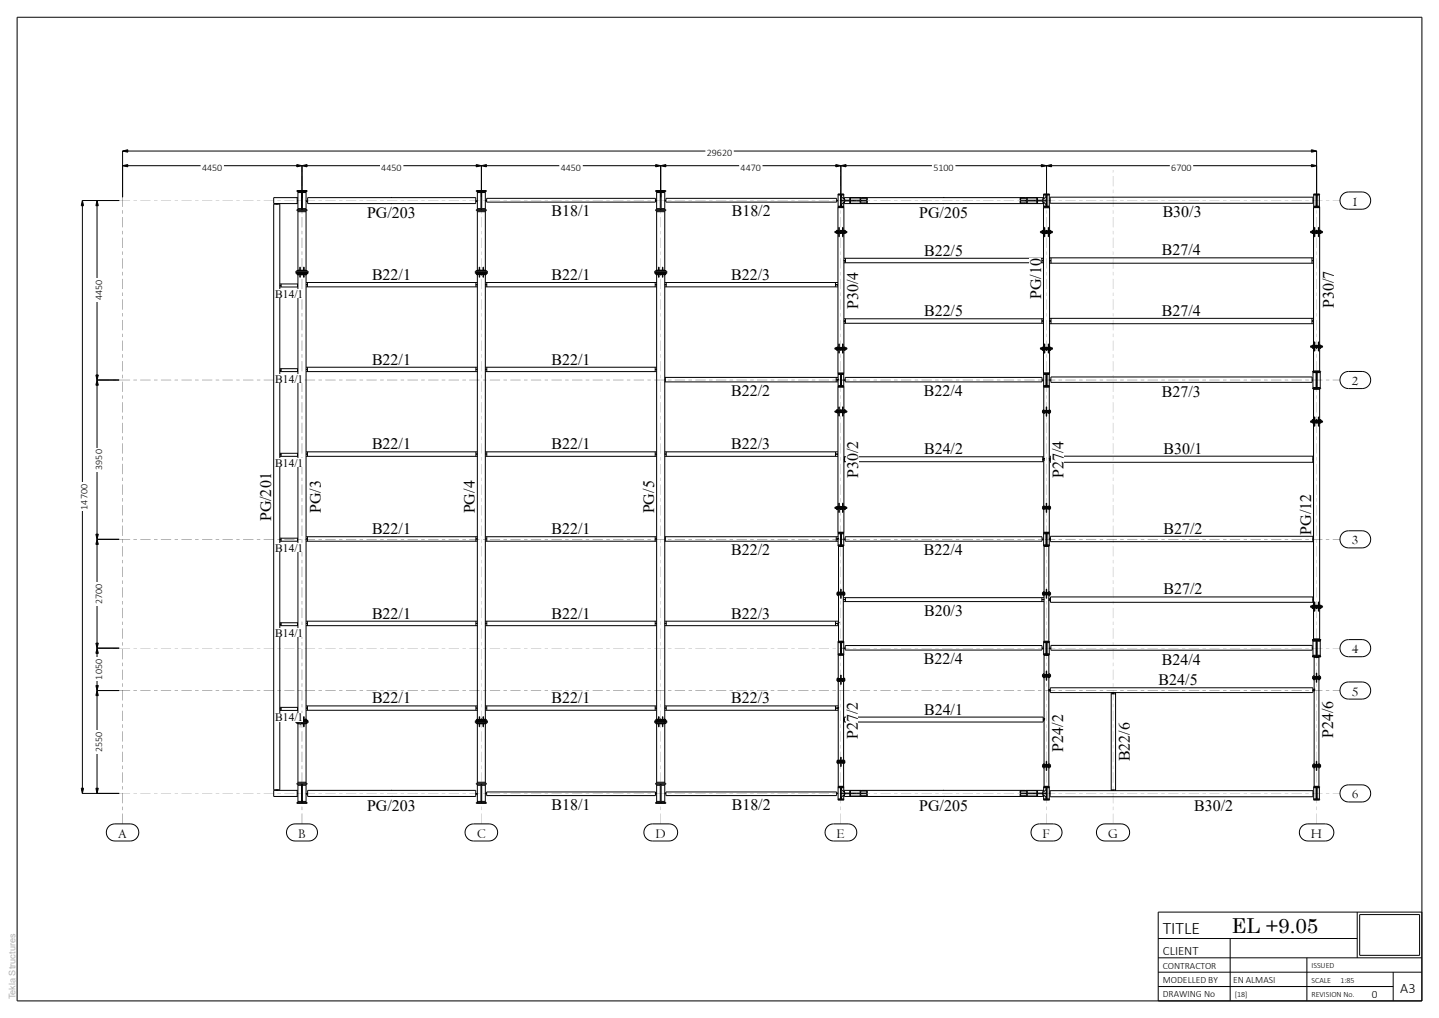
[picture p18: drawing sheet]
<svg xmlns="http://www.w3.org/2000/svg" width="420mm" height="297mm" viewBox="0 0 420 297" stroke-linecap="round" stroke-linejoin="round" font-family="sans-serif">
<defs><g id="words">
<text font-size="6" x="359.4" y="272.2">EL +9.05</text>
<text font-size="5.1" x="339.4" y="272.4">TITLE</text>
<g font-size="4.7">
<text x="107.1" y="63.6">PG/203</text>
<text x="161" y="63.1">B18/1</text>
<text x="213.6" y="63.1">B18/2</text>
<text x="268.3" y="63.6">PG/205</text>
<text x="339.3" y="63.5">B30/3</text>
<text x="269.7" y="74.6">B22/5</text>
<text x="339.1" y="74.5">B27/4</text>
<text x="108.6" y="81.7">B22/1</text>
<text x="161" y="81.7">B22/1</text>
<text x="213.4" y="81.7">B22/3</text>
<text x="303.8" y="87.3" transform="rotate(-90 303.8 87.3)">PG/10</text>
<text x="389.3" y="89.8" transform="rotate(-90 389.3 89.8)">P30/7</text>
<text x="250.5" y="90.1" transform="rotate(-90 250.5 90.1)">P30/4</text>
<text x="269.7" y="92.3">B22/5</text>
<text x="339.1" y="92.1">B27/4</text>
<text x="108.6" y="106.4">B22/1</text>
<text x="161" y="106.4">B22/1</text>
<text x="213.4" y="115.6">B22/2</text>
<text x="269.7" y="115.6">B22/4</text>
<text x="339.1" y="115.7">B27/3</text>
<text x="108.6" y="131.1">B22/1</text>
<text x="161" y="131.1">B22/1</text>
<text x="213.4" y="131.1">B22/3</text>
<text x="269.7" y="132.5">B24/2</text>
<text x="339.6" y="132.4">B30/1</text>
<text x="250.5" y="139.5" transform="rotate(-90 250.5 139.5)">P30/2</text>
<text x="310.4" y="139.5" transform="rotate(-90 310.4 139.5)">P27/4</text>
<text x="93.6" y="149.7" transform="rotate(-90 93.6 149.7)">PG/3</text>
<text x="138.6" y="149.8" transform="rotate(-90 138.6 149.8)">PG/4</text>
<text x="190.9" y="149.8" transform="rotate(-90 190.9 149.8)">PG/5</text>
<text x="79.2" y="152.1" transform="rotate(-90 79.2 152.1)">PG/201</text>
<text x="108.6" y="155.9">B22/1</text>
<text x="161" y="155.9">B22/1</text>
<text x="339.6" y="155.7">B27/2</text>
<text x="382.7" y="156" transform="rotate(-90 382.7 156)">PG/12</text>
<text x="213.4" y="162">B22/2</text>
<text x="269.7" y="162">B22/4</text>
<text x="339.6" y="173.4">B27/2</text>
<text x="269.7" y="179.7">B20/3</text>
<text x="108.6" y="180.5">B22/1</text>
<text x="161" y="180.5">B22/1</text>
<text x="213.4" y="180.5">B22/3</text>
<text x="269.7" y="193.8">B22/4</text>
<text x="339.1" y="193.9">B24/4</text>
<text x="338.2" y="199.9">B24/5</text>
<text x="108.6" y="205.2">B22/1</text>
<text x="161" y="205.2">B22/1</text>
<text x="213.4" y="205.2">B22/3</text>
<text x="269.7" y="208.5">B24/1</text>
<text x="250.4" y="215.7" transform="rotate(-90 250.4 215.7)">P27/2</text>
<text x="389.1" y="215.3" transform="rotate(-90 389.1 215.3)">P24/6</text>
<text x="310.3" y="219.3" transform="rotate(-90 310.3 219.3)">P24/2</text>
<text x="329.8" y="222.2" transform="rotate(-90 329.8 222.2)">B22/6</text>
<text x="107.1" y="236.5">PG/203</text>
<text x="161" y="236.3">B18/1</text>
<text x="213.6" y="236.3">B18/2</text>
<text x="268.3" y="236.5">PG/205</text>
<text x="348.5" y="236.6">B30/2</text>
</g>
<text font-size="4.2" x="408.7" y="289.8">A3</text>
<g font-size="4">
<text x="394.5" y="60">1</text>
<text x="394.5" y="112.3">2</text>
<text x="394.5" y="158.8">3</text>
<text x="394.5" y="190.6">4</text>
<text x="394.5" y="202.9">5</text>
<text x="394.5" y="233">6</text>
<text x="34.5" y="244.3">A</text>
<text x="87.1" y="244.3">B</text>
<text x="139.2" y="244.3">C</text>
<text x="191.4" y="244.3">D</text>
<text x="244.3" y="244.3">E</text>
<text x="304.4" y="244.3">F</text>
<text x="323.5" y="244.3">G</text>
<text x="382.7" y="244.3">H</text>
</g>
<text font-size="3.7" x="339.4" y="278.5">CLIENT</text>
<g font-size="3.3">
<text x="80.3" y="86.9">B14/1</text>
<text x="80.3" y="111.6">B14/1</text>
<text x="80.3" y="136.4">B14/1</text>
<text x="80.3" y="161.1">B14/1</text>
<text x="80.3" y="185.8">B14/1</text>
<text x="80.3" y="210.4">B14/1</text>
<text x="400.3" y="291.3">0</text>
</g>
<g font-size="2.9">
<text x="206.3" y="45.5">29620</text>
<text x="59" y="49.8">4450</text>
<text x="111.3" y="49.8">4450</text>
<text x="163.7" y="49.8">4450</text>
<text x="216.2" y="49.8">4470</text>
<text x="272.4" y="49.8">5100</text>
<text x="341.8" y="49.8">6700</text>
<text x="29.8" y="87.7" transform="rotate(-90 29.8 87.7)">4450</text>
<text x="29.8" y="137.1" transform="rotate(-90 29.8 137.1)">3950</text>
<text x="25.6" y="148.7" transform="rotate(-90 25.6 148.7)">14700</text>
<text x="29.8" y="176.2" transform="rotate(-90 29.8 176.2)">2700</text>
<text x="29.8" y="198.2" transform="rotate(-90 29.8 198.2)">1050</text>
<text x="29.8" y="219.4" transform="rotate(-90 29.8 219.4)">2550</text>
</g>
<g font-size="2.8">
<text x="339.4" y="286.8">MODELLED BY</text>
<text x="339.4" y="282.6">CONTRACTOR</text>
<text x="359.9" y="286.8">EN ALMASI</text>
<text x="339.4" y="291">DRAWING No</text>
</g>
<text font-size="2.7" fill="#b2b2b2" x="4.5" y="291.5" transform="rotate(-90 4.5 291.5)">Tekla Structures</text>
<g font-size="2.3">
<text x="382.8" y="286.7">SCALE</text>
<text x="382.8" y="282.5">ISSUED</text>
<text x="391.2" y="286.7">1:85</text>
<text x="360.4" y="290.9">[18]</text>
<text x="382.8" y="290.9">REVISION No.</text>
</g>
</g></defs>
<g fill="none" stroke="#000" stroke-width=".29">
<path d="M5 5h410v287h-410zM79.9 59.6h1.8v170.8h-1.8zM80.5 59.4l.2 .1M80.7 59.4v.2M80.8 59.4v.2M81 59.4v.2M81.2 59.4l-.2 .1M86.7 55.6h2.9v.3h-2.9zM86.7 58.6h.3M86.7 58.5h.3M86.7 57.7v1.7M87 57.7h-7.1v1.7h7.1"/>
<path d="M87 56.2h1M87 55.9v5.3M88 55.9v5.3M88.3 56.2h1M88.3 55.9v5.3M89.3 58.8h.5M89.3 58.6h.5M89.3 55.9v5.3M89.8 57.7h49.1v1.7h-49.1zM114.3 59.4h.1M114.3 57.6v.1M114.4 57.6v.1"/>
<path d="M138.9 58.8h.4M138.9 58.6h.4M139 55.6h2.9v.3h-2.9zM139.3 56.2h1.1M139.3 55.9v5.3M140.4 55.9v5.3M140.6 56.2h1M140.6 55.9v5.3M141.6 58.6h.4M141.6 58.5h.4M141.6 55.9v5.3M142 57.9h49.3v1.1h-49.3z"/>
<path d="M191.3 58.6h.3M191.3 58.5h.3M191.3 55.6h3v.3h-3zM191.6 56.2h1.1M191.6 55.9v5.3M192.7 55.9v5.3M193 56.2h1M193 55.9v5.3M194 58.6h.4M194 58.5h.4M194 55.9v5.3M194.4 57.9h49.8v1.1h-49.8z"/>
<path d="M244.2 58.6h.4M244.2 58.5h.4M244.6 56.8h1.7v-.2h-1.7v10.9M244.6 56.9h.7M245.3 58.6h.1M245.3 58.5h.1M245.3 56.8v3.5M245.5 59.7l-.2 .2M245.5 58.4h7.6v-.7h-5.1v.7M245.5 58.6h7.6v.7h-5.1v-.7M245.5 56.8v3.5M245.5 56.9h.8"/>
<path d="M245.5 57.4l1.2 1M246.3 57.7h5.1M246.3 56.8v1.2M246.3 59v1.3M246.5 57.7v.5M246.5 58.8v.6M246.7 58.6l-1.2 1.1M248.2 57.7v.7M248.2 58.6v.7M249 58.4v.2M251 57.7v.7M251 58.6v.7"/>
<path d="M251.2 58.4v-.6h1.7l.1 .6M251.2 58.6v.6h1.7l.1-.6M251.4 58.6h.1M251.4 59.3l-5.1 .1M251.4 58.4v.2M251.5 59.3h47.8M251.5 57.7h47.8M251.5 58.4v.2M252.4 59.2l-.1 .1M275.4 57.6v.1M275.4 59.4h.1M275.5 57.6v.1"/>
<path d="M297.9 58.4v-.6h1.7l.1 .6M297.9 58.6v.6h1.7l.1-.6M299 59.2v.1M299.3 58.6h.2M299.3 58.4v.2M299.5 59.3l5.1 .1M299.5 58.4v.2M299.8 57.7v.7M299.8 58.6v.7M301.8 58.4v.2M302.6 57.7v.7M302.6 58.6v.7"/>
<path d="M302.8 58.4v-.7h-5.1v.7h7.7M302.8 58.6v.7h-5.1v-.7h7.7M304.2 58.6l1.2 1.1M304.4 57.7v.5M304.4 58.8v.6M304.5 56.8h1.8v-.2h-1.8l.1 1.4M304.6 57.7h-5.1M304.6 59l-.1 8.5M304.6 56.9h.7M305.3 56.8v.6M305.3 59.6v.7M305.4 56.8v3.5"/>
<path d="M305.4 57.4l-1.2 1M305.5 59.7l-.1 .2M305.5 56.8v3.5M305.6 56.8v3.5M305.6 56.9h.6M306.2 58.6h.3M306.2 58.5h.3M306.2 56.8v3.5M306.5 57.5h76.7v1.8h-76.7zM383.2 58.6h.2M383.2 58.5h.2M383.4 56.6h1.7v.2h-1.7z"/>
<path d="M383.4 56.8v3.5M383.4 56.9h.7M384.1 58.6h.1M384.1 58.5h.1M384.1 56.8v3.5M384.3 59.7l-.1 .2M384.3 56.8v3.5M384.4 56.9h.7M385.1 56.8v3.5M391.8 56.7l1.3-.6 4.5-.1a2.52 2.52 0 0 1 2.5 2.5 2.52 2.52 0 0 1-2.5 2.5h-4a2.52 2.52 0 0 1-2.3-1.5 2.52 2.52 0 0 1 .5-2.8zM86.4 79.1h3.5v.7h-3.5zM86.4 79.5h3.5"/>
<path d="M86.4 79.4h3.5M86.7 61.2h2.9v.3h-2.9zM86.7 79.8h.6M86.7 79.1v-.2h.6v.2M86.7 79.8v.3h.6v-.3M86.8 78.9v.2M86.8 79.4v.1M86.8 79.8v.4h.4v-.4M86.9 79.8h.1M87 60.9h1M87 61.5v17.6M87 79.8v130.5"/>
<path d="M87 61.8h2.3M87 78.8h.5M87 79l-.1 .1M87.2 78.9v.2M87.2 79.4v.1M87.3 79.8h.1M87.5 79.1v-1.2l.1 1.2M87.5 79.8v1.1l.1-1.1M87.6 78.8h1M87.8 79.8h.7M87.8 79.1v-.2h.7v.2M87.8 79.8v.3h.7v-.3"/>
<path d="M88 79.8v.4h.3v-.4M88 78.9v.2M88 79.4v.1M88.3 60.9h1M88.3 78.9v.2M88.3 79.4v.1M88.6 79.1v-1.2h.2v1.2M88.6 79.8v1.1h.2v-1.1M88.8 78.8h.5M88.9 79.8h.7M88.9 79.1v-.2h.7v.2M88.9 79.8v.3h.7v-.3"/>
<path d="M89.1 79.8v.4h.3v-.4M89.1 78.9v.2M89.1 79.4v.1M89.3 61.5v17.6M89.3 79.8v130.5M89.4 79.8h-.1M89.4 78.9l-.1 .1M89.4 79.4v.1M89.6 79.8h.1M138.7 79.5h3.5M138.7 79.1h3.5v.7h-3.5zM138.7 79.4h3.5"/>
<path d="M139 61.2h2.9v.3h-2.9zM139 79.1v-.2h.7v.2M139 79.8v.3h.7v-.3M139 79.8h.7M139.2 78.9v.2l.1-.1M139.2 79.4v.1M139.2 79.8v.4h.3v-.4M139.2 79.8h.1M139.3 60.9h1.1M139.3 61.5v17.6M139.3 79.8v130.5M139.3 61.8h2.3"/>
<path d="M139.3 78.8h.6M139.5 78.9v.2M139.5 79.4v.1M139.9 79.1v-1.2l.1 1.2M139.9 79.8v1.1l.1-1.1M140 78.8h1M140.2 79.8h.6M140.2 79.1v-.2h.6v.2M140.2 79.8v.3h.6v-.3M140.3 79.4v.1M140.3 79.8v.4h.4v-.4M140.3 78.9v.2"/>
<path d="M140.6 60.9h1M140.7 78.9v.2M140.7 79.4v.1M141 79.1v-1.2l.1 1.2M141 79.8v1.1l.1-1.1M141.1 78.8h.5M141.3 79.1v-.2h.6v.2M141.3 79.8v.3h.6v-.3M141.3 79.8h.6M141.4 78.9v.2M141.4 79.4v.1M141.4 79.8v.4h.4v-.4"/>
<path d="M141.6 61.5v17.6M141.6 79.8v130.5M141.6 79l.1 .1M141.7 79.8h-.1M141.8 78.9v.2M141.8 79.4v.1M141.9 79.8h.1M191.1 79.1h3.5v.7h-3.5zM191.1 79.5h3.5M191.1 79.4h3.5M191.3 61.2h3v.3h-3zM191.4 79.8h.1"/>
<path d="M191.4 79.1v-.2h.7v.2M191.4 79.8v.3h.7v-.3M191.4 79.8h.7M191.6 78.9v.2M191.6 79.4v.1M191.6 79.8v.4h.3v-.4M191.6 79.8h.1M191.6 60.9h1.1M191.6 61.8h2.4M191.6 78.8h.6M191.6 79v.1M191.6 61.5v17.6"/>
<path d="M191.6 79.8v130.5M191.9 78.9v.2M191.9 79.4v.1M192.2 79.1v-1.2h.2v1.2M192.2 79.8v1.1h.2v-1.1M192.4 78.8h.9M192.5 79.1v-.2h.7v.2M192.5 79.8v.3h.7v-.3M192.5 79.8h.7M192.7 78.9v.2M192.7 79.4v.1M192.7 79.8v.4h.3v-.4"/>
<path d="M193 60.9h1M193 78.9v.2M193 79.4v.1M193.2 79.8h.1M193.3 79.1v-1.2l.2 1.2M193.3 79.8v1.1l.2-1.1M193.5 78.8h.5M193.6 79.1v-.2h.7v.2M193.6 79.8v.3h.7v-.3M193.6 79.8h.7M193.8 79.4v.1M193.8 79.8v.4h.3v-.4"/>
<path d="M193.8 78.9v.2M194 61.5v17.6M194 79.8v130.5M194 79l.1 .1M194.1 79.8h-.1M194.1 78.9v.2M194.1 79.4v.1M243.7 67.5h3.5v.4h-3.5zM243.7 67.7h3.5M244.1 67.5v-.2h.4v.2M244.1 67.9v.2h.4v-.2M244.2 67.7h.1"/>
<path d="M244.2 68.1v-.2l.4 .3M244.4 67.7h.1M244.4 67.9v.2M244.6 67.9v33.6M244.6 60.4h1.7M244.6 60.3h1.7v7.2M244.6 60.6h1.7M244.6 67.4h.2M244.6 67.2l-.4 .3v-.3h.2v.3M244.6 68h.2M244.6 60.2h.7M244.8 67.5v-1.2l.1 1.2"/>
<path d="M244.8 67.9v1.2l.1-1.2M244.9 67.4h1M244.9 68h1M245.2 67.9v.2h.5v-.2M245.2 67.5v-.2h.5v.2M245.3 67.5v-.3h.2v.3M245.3 67.7h.1M245.3 67.9v.2M245.5 67.7h.1M245.5 67.9v.2M245.5 60.2h.8M245.9 67.5v-1.2l.1 1.2"/>
<path d="M245.9 67.9v1.2l.1-1.2M246 67.4h.3M246 68h.3M246.3 67.2l.3 .3v-.2M246.3 76.7h58.2M246.3 75.3h58.2M246.3 76h.5M246.3 67.9v33.6M246.3 67.3h.5v.2M246.4 67.7h.1M246.4 67.9v.2M246.5 76l-.2 .2"/>
<path d="M246.6 68.1v-.2l-.3 .3M246.7 67.3l-.3-.1v.3M246.7 67.7h.1M246.8 67.9v.2h-.5M246.8 75.3v1.4M303.7 67.5h3.5v.4h-3.5zM303.7 67.7h3.5M304.1 67.9v.2h.7M304.1 75.3v1.4M304.1 76h.4M304.2 67.7h.1M304.2 68.1v-.2l.3 .4"/>
<path d="M304.3 76l.2 .2M304.4 67.7h.1M304.4 67.9v.2M304.5 60.4h1.8M304.5 60.3h1.8v7.2M304.5 67.4h.3M304.5 67.3h-.4v.2M304.5 67.2l-.3 .3v-.3h.2v.3M304.5 67.9v33.6M304.5 60.6h1.8M304.6 60.2h.7M304.8 67.5v-1.2l.1 1.2"/>
<path d="M304.8 67.9v1.2l.1-1.2M304.9 67.4h1M304.9 68.1h1M305.2 67.5v-.2h.4v.2M305.2 67.9v.2M305.3 67.7h.1M305.3 67.9v.2M305.5 67.3v.2M305.5 67.9v.2M305.6 67.3l-.3-.1v.3M305.6 67.7h.1M305.6 60.2h.6"/>
<path d="M305.6 67.9v.2M305.9 67.9v1.2l.1-1.2M305.9 67.5v-1.2l.1 1.2M306 67.4h.3M306.3 67.2l.4 .3v-.3l-.3 .1M306.3 67.3h.4v.2M306.3 67.9v33.6M306.3 76h.4M306.3 75.2h77.1M306.3 76.8h77.1M306.4 67.7h.1M306.5 67.3v.2"/>
<path d="M306.5 67.9v.2M306.5 76l-.2 .2M306.7 67.7h.1M306.7 68.1v-.2l-.4 .4M306.7 67.9v.2h-.7M306.7 75.2v1.6M382.5 67.5h3.5v.4h-3.5zM382.5 67.7h3.5M382.9 67.9v.2h.4M382.9 75.2v1.6M382.9 76h.5M383 67.7h.1"/>
<path d="M383 68.1v-.2l.4 .3M383.2 76l.2 .2M383.2 67.7h.1M383.2 67.9v.2M383.3 67.9l.1 33M383.3 67.3h-.4v.2M383.4 60.4h1.7M383.4 67.5v-7.2h1.7v7.2M383.4 60.6h1.7M383.4 67.4h.2M383.4 67.2l-.4 .3v-.3h.2v.3M383.4 68h.2"/>
<path d="M383.4 60.2h.7M383.6 67.5v-1.2l.2 1.2M383.6 67.9v1.2l.2-1.2M383.8 67.4h1M383.8 68h1M384 67.5v-.2h.5v.2M384 67.9v.2h.5v-.2M384.1 67.5v-.3h.3l-.1 .3M384.1 67.7h.1M384.1 67.9v.2M384.3 67.9v.2M384.4 67.7h.1"/>
<path d="M384.4 60.2h.7M384.8 67.5v-1.2l.1 1.2M384.8 67.9v1.2l.1-1.2M384.9 67.4h.2M384.9 68h.2M385.1 67.9v33M385.1 67.2l.4 .3v-.3h-.3l.1 .3M385.1 67.3h.5v.2M385.2 67.7h.1M385.3 67.9v.2M385.5 67.7h.1M385.5 68.1v-.2l-.4 .3"/>
<path d="M385.6 67.9v.2h-.5M81.7 83.7h5.3M81.7 82.8h5.3M81.7 83.3h.3M82 82.8v.9M86.8 82.8v.9M86.8 83.3h.2M87 80h.5M87.6 80h1M88.8 80h.5M89.3 83.1h.4M89.3 83.7h50"/>
<path d="M89.3 82.4h50M89.3 83h.4M89.7 82.4v1.3M138.9 82.4v1.3M138.9 83.1h.4M138.9 83h.4M139.3 80h.6M140 80h1M141.1 80h.5M141.6 83.1h.5M141.6 83.7h50M141.6 82.4h50"/>
<path d="M141.6 83h.5M142.1 82.4v1.3M191.2 83.1h.4M191.2 83h.4M191.2 82.4v1.3M191.6 80h.6M192.4 80h.9M193.5 80h.5M194 83.1h.4M194 83.7h50.6M194 82.4h50.6M194 83h.4"/>
<path d="M194.4 82.4v1.3M243.8 82.4v1.3M243.8 83.1h.8M243.8 83h.8M244.3 83.1l.3 .1M246.3 94.3h58.2M246.3 93h58.2M246.3 93.7h.5M246.3 93.6h.5M246.5 93.7l-.2 .1M246.8 93v1.3M304.1 93v1.3"/>
<path d="M304.1 93.7h.4M304.1 93.6h.4M304.3 93.7l.2 .1M306.3 93.7h.4M306.3 93.6h.4M306.3 92.9h77.1M306.3 94.4h77.1M306.5 93.7l-.2 .1M306.7 92.9v1.5M382.9 93.7h.5M382.9 93.6h.5M382.9 92.9v1.5"/>
<path d="M383.2 93.7l.2 .1M81.7 108.4h5.3M81.7 107.6h5.3M81.7 108h.3M81.7 107.9h.3M82 107.6v.8M86.8 107.6v.8M86.8 108h.2M86.8 107.9h.2M89.3 108.4h50M89.3 107.1h50M89.3 107.8h.4"/>
<path d="M89.3 107.7h.4M89.7 107.1v1.3M138.9 107.1v1.3M138.9 107.8h.4M138.9 107.7h.4M141.6 108.4h50M141.6 107.1h50M141.6 107.8h.5M141.6 107.7h.5M142.1 107.1v1.3M191.2 107.1v1.3M191.2 107.8h.4"/>
<path d="M191.2 107.7h.4M194 111.4h50.6M194 110.1h50.6M194 110.7h.2M194.2 110.1v1.3M243.7 119.9h3.5v.4h-3.5zM243.7 101.5h3.5v.4h-3.5zM243.7 101.7h3.5M244.1 110.1v1.3M244.1 110.7h.5M244.1 101.9h.4M244.1 101.5h.4"/>
<path d="M244.1 101.9v.2h.4v-.2M244.1 119.9v-.3h.4v.3M244.1 119.8h.4M244.2 101.7h.1M244.2 101.9v.3h.2v-.3M244.2 119.8v-.3h.2v.3M244.2 101.9l.4 .3M244.4 101.7h.1M244.4 101.3v.2M244.6 101.9v18M244.6 112.6h1.7v7.3M244.6 112.9h1.7"/>
<path d="M244.6 119.8h.2M244.6 101.1l-.4 .2M244.6 119.5l-.4 .4M244.6 112.8h1.7M244.6 108.9h1.7M244.6 108.8h1.7M244.6 102h.2M244.6 101.4h.2M244.6 111.1h.1M244.6 110.5h.1M244.6 110.7h.1M244.6 110.8h-.3l.3 .2"/>
<path d="M244.6 112.5h.7M244.6 109.3h.7M244.8 101.5v-1.2l.1 1.2M244.8 101.9v1.1l.1-1.1M244.8 119.9v-1.2l.1 1.2M244.9 119.8h1M244.9 102h1M244.9 101.4h1M245.2 101.9h.5M245.2 101.5h.5M245.2 101.9v.2h.5v-.2M245.2 119.9v-.3h.5v.3"/>
<path d="M245.2 119.8h.5M245.3 101.7h.1M245.3 111h.1M245.3 110.8h.1M245.3 101.9v.3h.2v-.3M245.3 101.3v.2M245.3 109.1v3.5M245.3 119.8v-.3h.2v.3M245.5 101.7h.1M245.5 110.8h.1M245.5 111h.1M245.5 112.1l-.2 .2"/>
<path d="M245.5 101.3v.2M245.5 109.1v3.5M245.5 112.5h.8M245.5 109.3h.8M245.9 119.9v-1.2l.1 1.2M245.9 101.5v-1.2l.1 1.2M245.9 101.9v1.1l.1-1.1M246 119.8h.3M246 102h.3M246 101.4h.3M246.3 111h.4M246.3 110.8h.4"/>
<path d="M246.3 109.1v3.5M246.3 101.1l.3 .2M246.3 119.5l.3 .4M246.3 101.9v7.2h-1.7M246.3 101.3l.5 .2M246.3 119.6h.5v.3M246.3 101.9h.5M246.3 119.8h.5M246.4 101.7h.1M246.4 101.9v.3l.3-.1M246.4 101.3v.2M246.6 101.9v.2"/>
<path d="M246.6 119.6v.2M246.6 101.9l-.3 .3M246.7 101.7h.1M246.7 110.1h57.4v1.3h-57.4zM246.7 119.6l-.3-.1v.3M246.8 101.9v.2h-.5M303.7 101.7h3.5M303.7 101.5h3.5v.4h-3.5zM304.1 101.9v.2h.4M304.1 101.9h.4M304.1 111h.5M304.1 110.8h.5"/>
<path d="M304.2 101.7h.1M304.2 101.9v.3h.2v-.3M304.2 101.9l.3 .3M304.2 119.9v.4M304.4 101.7h.1M304.4 101.3v.2M304.5 101.9v10.9h1.8v-.2h-1.8M304.5 108.9h1.8M304.5 102h.3M304.5 101.1l-.3 .2M304.5 108.8h1.8M304.6 112.5h.7"/>
<path d="M304.6 109.3h.7M304.6 112.9h1.6M304.6 119.8h.8M304.6 112.8v7.1M304.6 119.5l-.4 .4h2.5l-.5-.4M304.7 119.7v.2M304.8 101.3l-.7 .2M304.8 101.5v-1.2l.1 1.2M304.8 101.9v1.1l.1-1.1M304.8 119.7v.2M304.9 101.3h1M304.9 102h1"/>
<path d="M305 119.7v.2M305.1 119.7v.2M305.2 101.9h.4M305.2 101.9v.2h.4v-.2M305.2 101.3v.2M305.3 101.7h.1M305.3 101.9v.3l.3-.1M305.3 101.3v.2M305.3 109.1v3.5M305.4 119.9v-1.2l.1 1.2M305.4 109.1v3.5M305.5 119.8h.7"/>
<path d="M305.5 112.1l-.1 .2M305.5 101.3v.2M305.5 101.9v.2M305.5 109.1v3.5M305.6 101.7h.1M305.6 109.1v3.5M305.6 112.5h.6M305.6 109.3h.6M305.6 101.3v.2M305.7 119.7v.2M305.9 119.7v.2M305.9 101.9v1.1l.1-1.1"/>
<path d="M305.9 101.5v-1.2l.1 1.2M306 101.3l.7 .2M306 102h.3M306.1 119.7v.2M306.2 119.7v.2M306.2 109.1v3.5M306.2 112.8v7.1M306.2 111h.5M306.2 110.8h.5M306.3 101.9h.4M306.3 101.9v7.2h-1.8M306.3 101.1l.4 .2"/>
<path d="M306.4 101.7h.1M306.5 101.3v.2M306.5 101.9v.2M306.6 119.9v.4M306.7 101.7h.1M306.7 101.9v.3l-.3-.1M306.7 101.9l-.4 .3M306.7 110h76.2v1.5h-76.2zM306.7 101.9v.2h-.4M382.5 100.9h3.5v.4h-3.5zM382.5 101.1h3.5M382.9 101.3v.2h.4"/>
<path d="M382.9 101.3h.5M382.9 111h.3M382.9 110.8h.3M383 101.3v.3h.2v-.3M383 101.1h.1M383 101.3l.4 .3M383.1 108.3h2.3v.2h-2.3zM383.1 113.2h2.3v.2h-2.3zM383.2 108.5v4.7M383.2 113.1h.9M383.2 108.7h.9M383.2 100.7v.2"/>
<path d="M383.2 101.1h.1M383.4 101.3v7M383.4 113.4v9.4M383.4 100.5l-.4 .4v-.2M383.4 101.4h.2M383.4 113.6h1.7M383.4 108.2h1.7M383.6 100.9v-1.2l.2 1.2M383.6 101.3v1.1l.2-1.1M383.6 100.8l-.7-.1v.2M383.8 101.4h1M383.8 100.8h1"/>
<path d="M384 101.3v.2h.5v-.2M384 101.3h.5M384 100.7v.2M384.1 101.3v.3h.3l-.1-.3M384.1 100.7v.2M384.1 101.1h.1M384.1 108.5v4.7M384.3 111.5l-.1 .2M384.3 100.7v.2M384.3 108.5v4.7M384.4 101.1h.1M384.4 113.1h.9"/>
<path d="M384.4 108.7h.9M384.5 100.7v.2M384.8 101.3v1.1l.1-1.1M384.8 100.9v-1.2l.1 1.2M384.9 100.8l.7-.1v.2M384.9 101.4h.2M385.1 101.3v7M385.1 113.4v9.4M385.1 100.5l.4 .4v-.2M385.1 101.3h.5M385.2 101.1h.1M385.3 101.3l-.1 .3h.3v-.3"/>
<path d="M385.3 100.7v.2M385.3 108.5v4.7M385.5 101.1h.1M385.5 101.3l-.4 .3M385.6 101.3v.2h-.5M391.8 109.1l1.3-.7h4.5a2.5 2.5 0 0 1 2.5 2.5 2.5 2.5 0 0 1-2.5 2.5h-4a2.49 2.49 0 0 1-2.3-1.6 2.49 2.49 0 0 1 .5-2.7zM81.7 132.7h.3M81.7 133.1h5.3M81.7 132.2h5.3M82 132.2v.9M86.8 132.2v.9M86.8 132.7h.2"/>
<path d="M89.3 132.5h.4M89.3 133.1h50M89.3 131.8h50M89.7 131.8v1.3M138.9 131.8v1.3M138.9 132.5h.4M141.6 132.5h.5M141.6 133.1h50M141.6 131.8h50M142.1 131.8v1.3M191.2 132.5h.4M191.2 131.8v1.3"/>
<path d="M194 132.5h.4M194 133.1h50.6M194 131.8h50.6M194.4 131.8v1.3M243.7 120.1h3.5M243.8 131.8v1.3M243.8 132.5h.8M244.1 120.3h.4M244.2 120.1h.1M244.2 120.4l.4 .2M244.3 132.5l.3 .2M244.4 120.1h.1"/>
<path d="M244.4 120.3v.1M244.6 120.3v27.7M244.6 120.4h.2M244.8 120.3v1.1l.1-1.1M244.9 120.4h1M245.2 120.3h.5M245.3 120.1h.1M245.3 120.3v.1M245.5 120.1h.1M245.5 120.3v.1M245.9 120.3v1.1l.1-1.1M246 120.4h.3"/>
<path d="M246.3 134.7h58.3M246.3 133.3h58.3M246.3 134h.2M246.3 133.9h.2M246.3 134.2h.2M246.3 120.3v27.7M246.4 120.1h.1M246.4 120.3v.1M246.5 133.3v1.4M246.6 120.4l-.3 .2M246.7 120.1h.1M246.8 120.3l-.5 .1"/>
<path d="M304.2 120.1h2.4M304.3 133.3v1.4M304.3 134h.3M304.3 133.9h.3M304.3 134.2h.3M304.6 133.9h.1M304.6 134.3h.1M304.6 133.8h.1M304.6 120.4h.8M304.6 120.3v27.7M304.6 120.7l-.4-.4h2.5l-.5 .4M304.7 120.3v.2h.4v-.2"/>
<path d="M304.8 120.1h.1M304.8 120.3v.3h.2v-.3M305 120.1h.1M305.4 120.3v1.2l.1-1.2M305.5 120.4h.7M305.7 120.3v.2h.5v-.2M305.9 120.3v.3h.2v-.3M305.9 120.1h.1M306.1 120.1h.1M306.2 133.9h.1M306.2 134.3h.1M306.2 133.7h.1"/>
<path d="M306.2 120.3v27.7M306.2 134h.3M306.2 133.9h.3M306.2 134.2h.3M382.5 122.8h3.5v.4h-3.5zM382.5 123h3.5M382.9 123.2v.2h.7M383 122.8v-.4h.2v.4M383 123h.1M383 123.2v.2M383.2 133.1v1.8M383.2 134h.2"/>
<path d="M383.2 133.9h.2M383.2 134.2h.2M383.2 123h.1M383.2 123.2v.2M383.4 123.2v53.6M383.4 122.6h-.5v.2M383.4 133.1h-76.9v1.8h76.9M383.4 123.2h-.4l.4 .4M383.4 122.6h.2M383.4 122.5l-.4 .3M383.6 122.8v-1.2l.2 1.2M383.6 123.2v1.2l.2-1.2"/>
<path d="M383.8 123.4h1M383.8 122.6h1M384 123.2v.2M384.1 122.8v-.4h.3v.4M384.1 123h.1M384.1 123.2v.2M384.4 123h.1M384.4 123.2v.2M384.5 122.8h.1M384.5 122.8v-.2h-.5v.2M384.5 123.2v.2M384.8 122.8v-1.2l.1 1.2"/>
<path d="M384.8 123.2v1.2l.1-1.2M384.9 122.6h.2M385.1 122.8v-.2h.5v.2M385.1 123.2v.2M385.1 123.2v53.6M385.1 122.5l.4 .3v-.4h-.3v.4M385.1 123.2h.4l-.4 .4M385.2 123h.1M385.2 123.2v.2M385.5 123h.1M385.5 123.2v.2M385.6 123.2v.2h-.7"/>
<path d="M81.7 157.4h.3M81.7 157h5.3M81.7 157.9h5.3M82 157v.9M86.8 157v.9M86.8 157.4h.2M89.3 157.2h.4M89.3 157.3h.4M89.3 157.9h50M89.3 156.6h50M89.7 156.6v1.3M138.9 157.2h.4"/>
<path d="M138.9 156.6v1.3M138.9 157.3h.4M141.6 157.2h.5M141.6 157.3h.5M141.6 157.9h50M141.6 156.6h50M142.1 156.6v1.3M191.2 157.2h.4M191.2 157.3h.4M191.2 156.6v1.3M194 157.2h.2M194 157.3h.2"/>
<path d="M194 157.9h50.6M194 156.6h50.6M194.2 156.6v1.3M243.7 148h3.5v.3h-3.5zM243.7 148.2h3.5M243.7 148.1h3.5M244.1 156.6v1.3M244.1 157.2h.5M244.1 157.3h.5M244.1 148.3v.3h.4v-.3M244.1 148.4h.4M244.2 148.4v.3h.2v-.3"/>
<path d="M244.2 148.1v.1M244.2 148.3l.4 .4M244.3 157.3v.1h.3M244.4 147.8v.2M244.4 148.1v.1M244.5 147.8v.2M244.6 148.3v11h1.7v-.2h-1.7M244.6 147.6l-.4 .2M244.6 157.5h.1M244.6 157h.1M244.6 155.3h1.7M244.6 148.5h.2"/>
<path d="M244.6 155.4h1.7M244.6 157.1h.1M244.6 155.7h.7M244.6 159h.7M244.7 159.3v13.7M244.7 159.4h1.4M244.8 148v-1.2l.1 1.2M244.8 148.3v1.2l.1-1.2M244.8 147.8l-.7 .2M244.9 147.8h1M244.9 148.5h1M245.2 148.3v.3h.5v-.3"/>
<path d="M245.2 147.8v.2M245.2 148.4h.5M245.3 157.4h.1M245.3 157.3h.1M245.3 147.8v.2M245.3 148.1v.1M245.3 148.4v.3h.2v-.3M245.3 155.6v3.5M245.4 159.3h.1M245.5 159.3h.1M245.5 157.3h.1M245.5 157.4h.1"/>
<path d="M245.5 158.5l-.2 .2M245.5 147.8v.2M245.5 148.1v.1M245.5 155.6v3.5M245.5 155.7h.8M245.5 159h.8M245.6 159.3h.1M245.7 147.8v.2M245.9 148v-1.2l.1 1.2M245.9 148.3v1.2l.1-1.2M246 147.8l.8 .2M246 148.5h.3"/>
<path d="M246.1 159.3v13.7M246.3 157.4h.4M246.3 157.3h.4M246.3 155.6v3.5M246.3 147.6l.3 .2M246.3 148.3v7.3h-1.7M246.3 148.4h.5M246.4 148.4v.3l.3-.1M246.4 147.8v.2M246.4 148.1v.1M246.6 148.4v.2M246.6 148.3l-.3 .4"/>
<path d="M246.7 156.6h57.4v1.3h-57.4zM246.7 148.1v.1M246.8 148.3v.3h-.5M304.1 157.4h.5M304.1 157.3h.5M304.2 148v.3M304.2 148.2h2.4M304.2 148.1h2.4M304.5 155.6h1.8v-.2h-1.8v3.9h1.8v-.2h-1.8M304.6 155.7h.7M304.6 159h.7M304.6 147.9h.8"/>
<path d="M304.6 148.3v7.1M304.6 148.8l-.4-.5h2.5l-.5 .5M304.6 155.3h1.6M304.6 148.5h.8M304.6 147.5l-.4 .5h2.5l-.5-.5M304.7 148v-.3h.4v.3M304.7 148.3v.2M304.7 159.3v13.7M304.7 159.4h1.4M304.8 147.9v-.2h.2v.2M304.8 148.1v.1M304.8 148.3v.2"/>
<path d="M305 148.1v.1M305 148.3v.2M305.1 148.3v.2M305.3 155.6v3.5M305.4 148v-1.2l.1 1.2M305.4 148.3v1.2l.1-1.2M305.4 155.6v3.5M305.4 159.3h.1M305.5 159.3h.1M305.5 147.9h.7M305.5 148.5h.7M305.5 158.5l-.1 .2"/>
<path d="M305.5 155.6v3.5M305.5 157.4h.1M305.5 157.3h.1M305.6 159.3h.1M305.6 155.6v3.5M305.6 155.7h.6M305.6 159h.6M305.7 148v-.3h.5v.3M305.7 148.3v.2M305.9 147.9v-.2h.2v.2M305.9 148.1v.1M305.9 148.3v.2"/>
<path d="M306.1 148.1v.1M306.1 148.3v.2M306.1 159.3v13.7M306.2 148.3v.2M306.2 157.4h.4M306.2 148.3v7.1M306.2 155.6v3.5M306.2 157l.1 .2M306.2 157.1l.4 .1M306.2 157.3h.4M306.3 157.1h.1M306.3 157.4l-.1 .1"/>
<path d="M306.6 148v.3M383.2 156.5v1.5M383.2 157.4h.2M383.2 157.2h.2M383.2 157.3h.2M383.4 156.5h-76.8v1.5h76.8M391.8 155.6l1.3-.7h4.5a2.5 2.5 0 0 1 2.5 2.4 2.5 2.5 0 0 1-2.5 2.5h-4a2.5 2.5 0 0 1-2.3-1.5 2.5 2.5 0 0 1 .5-2.7zM244.3 173v.4M244.3 173.2h2.3M244.7 173.4v13.8M244.7 172.8h.4v.2M244.7 172.9h.7"/>
<path d="M244.7 172.5l-.5 .5h2.4M244.7 173.5h.7M244.8 173.2h.1M244.8 173v-.3h.2v.3M244.8 173.4v.2M245 173.2h.1M245 173.4v.2M245.1 173.4l-.4 .2M245.4 173v-1.1l.1 1.1M245.4 173.4v1.2l.1-1.2M245.5 172.9h.6M245.5 173.5h.6"/>
<path d="M245.7 173v-.2h.5v.2M245.7 173.4h.5M245.8 173.2h.1M245.8 173.4v.2M246.1 173.2h.1M246.1 172.7h-.3v.3M246.1 173.4v13.8M246.1 174.7l.1 .2M246.1 174.9h.7M246.1 175.5h58.6M246.1 174.4h58.6M246.1 175h.7"/>
<path d="M246.1 172.5l.5 .5M246.6 173v.4M246.6 173.4h-2.4l.5 .5M246.6 173.4l-.5 .5M246.8 174.4v1.1M304.1 174.4v1.1M304.1 174.9h.6M304.1 175h.6M304.2 173v.4M304.2 173.2h2.4M304.7 173.4v13.8M304.7 174.7h.1"/>
<path d="M304.7 172.8h.4v.2M304.7 172.9h.7M304.7 172.5l-.5 .5h2.5l-.6-.5M304.7 173.9l-.5-.5h2.5l-.6 .5M304.7 173.5h.7M304.8 173.2h.1M304.8 173v-.3h.2v.3M304.8 173.4v.2M305 173.2h.1M305 173.4v.2M305.1 173.4l-.4 .2M305.4 173v-1.1l.1 1.1"/>
<path d="M305.4 173.4v1.2l.1-1.2M305.5 172.9h.6M305.5 173.5h.6M305.7 173v-.2h.5v.2M305.7 173.4h.5M305.9 173.2h.1M305.9 173.4v.2M306.1 173.2h.1M306.1 173.4v13.8M306.1 172.7h-.2v.3M306.1 174.7h.2M306.1 174.7h.5"/>
<path d="M306.1 174.9h.5M306.1 175h.2M306.1 175h.5M306.2 174.7h.1M306.2 175v.2M306.3 175l-.2 .2M306.6 173v.4M382.5 177h3.5M382.5 176.8h3.5v.4h-3.5zM382.5 176.9h3.5M382.9 177.2h.5M382.9 177.2v.2h.5"/>
<path d="M383 177.2v.3h.2v-.3M383 176.6v.2M383 176.9v.1M383 177.2l.4 .3M383.2 175.1h.2M383.2 174.2v1.5M383.2 174.9h.2M383.2 175h.2M383.2 176.6v.2M383.2 176.9v.1M383.4 177.2v9.4M383.4 177.3h.2"/>
<path d="M383.4 174.2h-76.8v1.5h76.8M383.4 176.4l-.4 .4M383.6 176.8v-1.2l.2 1.2M383.6 177.2v1.1l.2-1.1M383.6 176.6h-.7v.2M383.8 176.6h1M383.8 177.3h1M384 177.2v.2h.5v-.2h-.5M384 176.6v.2M384.1 177.2v.3h.3v-.3M384.1 176.6v.2M384.1 176.9v.1"/>
<path d="M384.4 176.6v.2M384.4 176.9v.1M384.5 177.2h.1M384.5 176.6v.2M384.8 177.2v1.1l.1-1.1M384.8 176.8v-1.2l.1 1.2M384.9 176.6h.7v.2M384.9 177.3h.2M385.1 176.6v.2M385.1 177.2v9.4M385.1 176.4l.4 .4v-.2M385.2 177.2v.3h.3v-.3"/>
<path d="M385.2 176.6v.2M385.2 176.9v.1M385.5 177.2l-.4 .3M385.5 176.9v.1M385.6 177.2v.2h-.5v-.2h.5M81.7 182.5h5.3M81.7 181.7h5.3M81.7 182.1h.3M82 181.7v.8M86.8 181.7v.8M86.8 182.1h.2M89.3 182.5h50"/>
<path d="M89.3 181.2h50M89.3 181.9h.4M89.7 181.2v1.3M138.9 181.2v1.3M138.9 181.9h.4M141.6 182.5h50M141.6 181.2h50M141.6 181.9h.5M142.1 181.2v1.3M191.2 181.9h.4M191.2 181.2v1.3M194 182.5h50.7"/>
<path d="M194 181.2h50.7M194 181.9h.4M194.4 181.2v1.3M243.8 181.2v1.3M243.8 181.9h.9M244.3 198.1v.4M244.3 198.3h2.3M244.6 187.4h1.7v-.2h-1.7v3.8h1.7v-.1h-1.7M244.6 181.8h.1M244.6 182.1l.1 .1M244.6 190.8h.7M244.6 187.5h.7"/>
<path d="M244.6 191v7.1M244.6 198.5v23.6M244.6 198h.8M244.6 191.2h1.6M244.6 197.7l-.4 .4h2.4M244.6 198.6h.8M244.7 198.1v-.2h.4v.2M244.7 198.5v.3h.4v-.3M244.7 198.5h.4M244.7 181.6h.1M244.7 181.6l-.1 .3M244.7 181.9h-.4l.4 .2"/>
<path d="M244.7 187.1h1.4M244.8 197.9v.2M244.8 198.3h.1M244.8 198.5v.3h.2v-.3M245 197.9v.2M245 198.3h.1M245.3 187.4v3.5M245.4 198.1v-1.2l.1 1.2M245.4 198.5v1.2l.1-1.2M245.4 187.2h.1M245.5 187.2h.1M245.5 198h.7"/>
<path d="M245.5 198.6h.7M245.5 189.1h.1M245.5 189.2h.1M245.5 190.3l-.2 .2M245.5 187.4v3.5M245.5 190.8h.8M245.5 187.5h.8M245.6 187.2h.1M245.7 198.5v.3h.5M245.7 198.5h.5M245.8 197.9v.2M245.8 198.3h.1"/>
<path d="M245.8 198.5v.3h.3v-.3M246.1 197.9v.2M246.1 198.3h.1M246.2 197.9h-.5v.2M246.2 198.5v23.6M246.2 191v7.1M246.2 197.7l.4 .4M246.3 189.2h.4M246.3 189.1h.4M246.3 187.4v3.5M246.6 198.1v.4M246.6 198.5h-2.4l.4 .4"/>
<path d="M246.6 198.5l-.4 .4M246.7 188.3h57.4v1.3h-57.4zM304.1 189.2h.5M304.1 189.1h.5M304.2 196.9v.4M304.2 197.1h2.4M304.5 187.4h1.8v-.2h-1.8v3.8h1.8v-.1h-1.8M304.6 190.8h.7M304.6 187.5h.7M304.7 197.3v26M304.7 196.8h.4v.1M304.7 197.4h.4"/>
<path d="M304.7 191v5.9M304.7 197.4h.7M304.7 191.2h1.4M304.7 187.1h1.4M304.7 197.8l-.5-.5h2.5l-.6 .5M304.7 196.4l-.5 .5h2.5l-.6-.5M304.7 196.8h.7M304.8 196.8v.1M304.8 197.1h.1M304.8 197.4v.3h.2v-.3M305 196.8v.1M305 197.1h.1"/>
<path d="M305.1 197.3v.3h-.4M305.3 187.4v3.5M305.4 196.9v-1.2l.1 1.2M305.4 197.3v1.2l.1-1.2M305.4 187.4v3.5M305.4 187.2h.1M305.4 191h.1M305.5 187.2h.1M305.5 191h.1M305.5 197.4h.6M305.5 196.8h.6M305.5 190.3l-.1 .2"/>
<path d="M305.5 187.4v3.5M305.5 189.2h.1M305.5 189.1h.1M305.6 187.2h.1M305.6 191h.1M305.6 187.4v3.5M305.6 190.8h.6M305.6 187.5h.6M305.7 196.9v-.1h.5v.1M305.7 197.3v.3h.5v-.3M305.7 197.4h.5M305.9 196.8v.1"/>
<path d="M305.9 197.1h.1M305.9 197.4v.3h.2M306.1 197.1h.1M306.1 191v5.9M306.1 197.3v26M306.2 187.4v3.5M306.2 189.2h.5M306.2 189.1h.5M306.6 196.9v.4M306.7 188.3h76.3v1.4h-76.3zM383 189.2h.2M383 189.1h.2"/>
<path d="M383 197.9h2.5M383 197.9l.5 .5M383 197.5h2.5M383.1 186.6h2.3v.2M383.1 186.6l.1 .5h2.1M383.1 197.5v.4M383.1 186.6l.1 .3M383.1 197.7h2.3M383.2 186.9v4.4M383.2 191.3l-.1 .3M383.2 191.3h2.1M383.2 186.9h2.1"/>
<path d="M383.4 186.4h1.7M383.5 197.9v.3h.4v-.3M383.5 197.9h.4M383.5 198h.7M383.5 191.6v5.9M383.5 197.9v25.4M383.5 191.8h1.4M383.5 197l-.5 .5M383.6 197.7h.1M383.6 197.4v.1M383.6 197.9v.3M383.8 197.4v.1"/>
<path d="M383.8 197.7h.1M383.8 197.9v.3h-.2M383.9 197.4v.1M384.1 187.1v4.1M384.1 189.2h.1M384.1 189.1h.1M384.2 197.5v-1.2l.1 1.2M384.2 197.9v1.2l.1-1.2M384.2 197.4h-.7v.1M384.2 191.6h.1M384.3 191.6h.1M384.3 198h.6"/>
<path d="M384.3 190l-.1 .2M384.3 187.1v4.1M384.4 191.6h.1M384.6 197.4v.1M384.6 197.9v.3h.4M384.6 197.9h.4M384.6 197.7h.1M384.7 197.9l-.1 .3h.3v-.3M384.7 197.4v.1M384.9 197.4v.1M384.9 197.7h.1M384.9 191.6v5.9"/>
<path d="M384.9 197l.6 .5M385 197.9l-.1 25.4M385 197.4h-.7M385.3 186.9v.2M385.3 191.2v.1M385.3 191.2h-2.1l-.1 .4M385.3 191.2l.1 .3M385.3 191.3l.1 .2M385.3 187v4.2M385.4 191.5v.1h-2.3M385.4 197.5v.4M385.4 186.8v-.2l-.1 .3"/>
<path d="M385.4 186.8l-.1 .3M385.5 197.9l-.6 .5M391.8 199.7l1.3-.7h4.5a2.5 2.5 0 0 1 2.5 2.5 2.5 2.5 0 0 1-2.5 2.5h-4a2.5 2.5 0 0 1-2.3-1.6 2.5 2.5 0 0 1 .5-2.7zM391.8 187.3l1.3-.6 4.5-.1a2.5 2.5 0 0 1 2.5 2.5 2.5 2.5 0 0 1-2.5 2.5h-4a2.49 2.49 0 0 1-2.3-1.5 2.49 2.49 0 0 1 .5-2.8zM81.7 207.3h5.3M81.7 206.4h5.3M81.7 206.8h.3M82 206.4v.9M86.4 210.3h3.5v.6h-3.5zM86.4 210.6h3.5M86.7 210.2h.6M86.7 210.9v.2h.6v-.2"/>
<path d="M86.7 210.3v-.4h.6v.4M86.8 210.6h.1M86.8 206.4v.9M86.8 210.2v-.4h.4v.4M86.8 210.9v.2M86.8 206.8h.2M86.9 210.9h.1M87 210.9v17.6M87 210h.5M87 210.2l-.1 .1M87 211.2h.5M87.2 210.9v.2"/>
<path d="M87.2 210.6h.1M87.5 209.1h.1M87.5 212h.1M87.6 210h1M87.6 211.2h1M87.8 210.2h.7M87.8 210.9v.2h.7v-.2M87.8 210.3v-.4h.7v.4M88 210.6h.1M88 210.2v-.4h.3v.4M88 210.9v.2M88.3 210.6h.1"/>
<path d="M88.3 210.9v.2M88.6 210.3v-1.2h.2v1.2M88.6 210.9v1.1h.2v-1.1M88.8 210h.5M88.8 211.2h.5M88.9 210.2h.7M88.9 210.9v.2h.7v-.2M88.9 210.3v-.4h.7v.4M89.1 210.6h.1M89.1 210.2v-.4h.3v.4M89.1 210.9v.2M89.3 210.2l.1 .1"/>
<path d="M89.3 207.2h50M89.3 205.9h50M89.3 206.6h.4M89.3 206.5h.4M89.3 210.9v17.6M89.3 210.9l.1 .2M89.4 210.6h.1M89.6 210.2h.1M89.7 205.9v1.3M138.7 210.3h3.5v.6h-3.5zM138.7 210.6h3.5M138.9 205.9v1.3"/>
<path d="M138.9 206.6h.4M138.9 206.5h.4M139 210.2h.7M139 210.9v.2h.7v-.2M139 210.3v-.4h.7v.4M139.2 210.6h.1M139.2 210.2v-.4h.3v.4M139.3 210.9v17.6M139.3 210.9h-.1v.2M139.3 210h.6M139.3 211.2h.6M139.3 210.2l-.1 .1"/>
<path d="M139.5 210.6h.1M139.5 210.9v.2M139.7 210.2h.1M139.9 210.3v-1.2l.1 1.2M139.9 210.9v1.1l.1-1.1M140 210h1M140 211.2h1M140.2 210.2h.6M140.2 210.9v.2h.6v-.2M140.2 210.3v-.4h.6v.4M140.3 210.6h.1M140.3 210.2v-.4h.4v.4"/>
<path d="M140.3 210.9v.2M140.7 210.6h.1M140.7 210.9v.2M141 210.3v-1.2l.1 1.2M141 210.9v1.1l.1-1.1M141.1 210h.5M141.1 211.2h.5M141.3 210.2h.1M141.3 210.2h.6M141.3 210.9v.2h.6v-.2M141.3 210.3v-.4h.6v.4M141.4 210.6h.1"/>
<path d="M141.4 210.2v-.4h.4v.4M141.4 210.9v.2M141.6 210.9v17.6M141.6 207.2h50M141.6 205.9h50M141.6 206.6h.5M141.6 206.5h.5M141.6 210.2l.1 .1M141.7 210.9h-.1M141.8 210.6h.1M141.8 210.9v.2M142.1 205.9v1.3"/>
<path d="M191.1 210.3h3.5v.6h-3.5zM191.1 210.6h3.5M191.2 206.6h.4M191.2 206.5h.4M191.2 205.9v1.3M191.4 210.2h.1M191.4 210.2h.7M191.4 210.9v.2h.7v-.2M191.4 210.3v-.4h.7v.4M191.6 210.6h.1M191.6 210.2v-.4h.3v.4M191.6 210.9v.2"/>
<path d="M191.6 210.9h.1M191.6 210h.6M191.6 210.9v17.6M191.6 210.2v.1M191.6 211.2h.6M191.9 210.6h.1M191.9 210.9v.2M192.2 210.3v-1.2h.2v1.2M192.2 210.9v1.1h.2v-1.1M192.4 210h.9M192.4 211.2h.9M192.5 210.2h.7"/>
<path d="M192.5 210.9v.2h.7v-.2M192.5 210.3v-.4h.7v.4M192.7 210.6h.1M192.7 210.2v-.4h.3v.4M192.7 210.9v.2M193 210.6h.1M193 210.9v.2M193.3 210.3v-1.2l.2 1.2M193.3 210.9v1.1l.2-1.1M193.5 210h.5M193.5 211.2h.5M193.6 210.2h.1"/>
<path d="M193.6 210.2h.7M193.6 210.3v-.4h.7v.4M193.6 210.9v.2h.7v-.2M193.8 210.6h.1M193.8 210.2v-.4h.3v.4M193.8 210.9v.2M194 207.2h50.6M194 205.9h50.6M194 206.6h.4M194 206.5h.4M194 210.2l.1 .1M194 210.9v17.6"/>
<path d="M194.1 210.9h-.1M194.1 210.6h.1M194.1 210.9v.2M194.4 205.9v1.3M243.8 206.6h.8M243.8 206.5h.8M243.8 205.9v1.3M244.3 206.6l.3 .2M244.6 206.5h.1M244.6 206.8v.1M244.6 206.4v.1M246.2 209.8h.1"/>
<path d="M246.2 209.7l.1 .2M246.2 209.9h.2M246.2 210.1h.2M246.2 210h.2M246.3 210.1l-.1 .1M246.4 209.2h58.1v1.4h-58.1zM304.5 209.9h.2M304.5 210.1h.2M304.5 210h.2M304.6 209.8h.1M304.6 210.1l.1 .1M304.7 209.6h.1"/>
<path d="M304.7 210h.1M304.7 209.7l-.1 .2M306.1 201.3h.4M306.1 201.4h.4M306.1 201.1l.1 .2M306.1 201.5h.4M306.1 201.2h.1M306.2 201.4h.1M306.2 201.1v.1M306.2 201.5v.1M306.2 201.5l-.1 .1M306.5 200.7h76.7v1.4h-76.7z"/>
<path d="M324.3 202.1v28.6M324.3 202.4h1.3M324.7 202.1h.1M324.7 202.1l.1 .1M324.8 202.1v.3M324.9 202.1h.1M324.9 202.1v.3M325 202.1v.3M325 202.1h.1M325 202.1h.2M325.2 202.1h.1M325.6 202.1v28.6"/>
<path d="M383.2 201.3h.3M383.2 201.4h.3M383.2 201.5h.3M383.5 201.5v.1M383.5 201.2h.1M383.5 201.1h.1M383.5 201.4h.1M383.5 201.1v.2M80.7 230.4v.2M80.7 230.5l-.2 .1M80.8 230.4v.2M81 230.4v.2"/>
<path d="M81 230.5l.2 .1M86.7 234.1h2.9v.3h-2.9zM86.7 228.5h2.9v.3h-2.9zM86.7 231.5h.3M86.7 230.6v1.8M86.7 231.4h.3M87 230.6h-7.1v1.8h7.1M87 233.8h1M87 229.1h1M87 228.8v5.3M87 228.2h2.3M88 228.8v5.3"/>
<path d="M88.3 233.8h1M88.3 229.1h1M88.3 228.8v5.3M89.3 231.5h.5M89.3 231.7h.5M89.3 228.8v5.3M89.8 230.6h49.1v1.8h-49.1zM114.3 232.4h.1M114.3 230.5v.1M114.4 232.4h.1M114.4 230.5v.1M138.9 231.5h.4"/>
<path d="M138.9 231.7h.4M139 234.1h2.9v.3h-2.9zM139 228.5h2.9v.3h-2.9zM139.3 228.8v5.3M139.3 233.8h1.1M139.3 229.1h1.1M139.3 228.2h2.3M140.4 228.8v5.3M140.6 233.8h1M140.6 229.1h1M140.6 228.8v5.3M141.6 228.8v5.3"/>
<path d="M141.6 231.4h.4M141.6 231.5h.4M142 231.1h49.3v1h-49.3zM191.3 231.4h.3M191.3 231.5h.3M191.3 234.1h3v.3h-3zM191.3 228.5h3v.3h-3zM191.6 233.8h1.1M191.6 229.1h1.1M191.6 228.8v5.3M191.6 228.2h2.4M192.7 228.8v5.3"/>
<path d="M193 233.8h1M193 229.1h1M193 228.8v5.3M194 231.4h.4M194 231.5h.4M194 228.8v5.3M194.4 231.1h49.8v1h-49.8zM244.2 231.4h.4M244.2 231.5h.4M244.3 222.3h2.3M244.3 222.1v.4M244.3 222.2h2.3"/>
<path d="M244.6 229.7h1.7v-.2h-1.7v3.9h1.7v-.2h-1.7M244.6 233.1h.7M244.6 229.8h.7M244.6 222.6h.8M244.6 222.5v7M244.6 221.7l-.4 .4h2.4M244.6 229.4h1.6M244.6 222h.8M244.7 222h.4M244.7 222.1v-.3h.4v.3M244.7 222.5v.1M244.8 222v-.3h.2v.3"/>
<path d="M244.8 222.2v.1M244.8 222.5v.1M245 222.2v.1M245 222.5v.1M245.1 222.5v.1M245.3 231.5h.1M245.3 231.4h.1M245.3 229.7v3.5M245.4 222.1v-1.2l.1 1.2M245.4 222.5v1.1l.1-1.1M245.5 222.6h.7M245.5 222h.7"/>
<path d="M245.5 232.7l-.2 .1M245.5 231.4h7.6v-.7h-5.1v.7M245.5 231.6h7.6v.6h-5.1v-.6M245.5 229.7v3.5M245.5 233.1h.8M245.5 229.8h.8M245.5 230.3l1.2 1.1M245.7 222h.5M245.7 222.5v.1M245.8 222v-.3h.3v.3M245.8 222.2v.1M245.8 222.5v.1"/>
<path d="M246.1 222.2v.1M246.1 222.5v.1M246.2 221.8h-.5v.3M246.2 222.5v7M246.2 221.7l.4 .4M246.3 230.6l5.1 .1M246.3 229.7v1.3M246.3 231.9v1.3M246.5 230.6v.6M246.5 231.8v.6M246.6 222.1v.4M246.6 222.5h-2.4l.4 .4"/>
<path d="M246.6 222.5l-.4 .4M246.7 231.6l-1.2 1M248.2 230.7v.7M248.2 231.6v.6M249 231.4v.2M251 230.7v.7M251 231.6v.6M251.2 231.6v.6h1.7l.1-.6M251.2 231.4v-.6h1.7l.1 .6M251.4 232.2l-5.1 .2M251.4 231.4v.2M251.4 231.5h.1"/>
<path d="M251.5 230.7h47.8M251.5 231.4v.2M251.5 232.2h47.8M252.4 232.2h-.1M275.4 232.4h.1M275.4 230.5v.1M275.5 232.4h.1M275.5 230.5v.1M297.9 231.6v.6h1.7l.1-.6M297.9 231.4v-.6h1.7l.1 .6M299 232.2h.1M299.3 231.4v.2"/>
<path d="M299.3 231.5h.2M299.5 232.2l5.1 .2M299.5 231.4v.2M299.8 230.7v.7M299.8 231.6v.6M301.8 231.4v.2M302.6 230.7v.7M302.6 231.6v.6M302.8 231.6v.6h-5.1v-.6h7.7M302.8 231.4v-.7h-5.1v.7h7.7M304.2 231.6l1.2 1M304.2 223.3v.3"/>
<path d="M304.2 223.4h2.4M304.2 223.5h2.4M304.4 230.6v.6M304.4 231.8v.6M304.5 229.7h1.8v-.2h-1.8l.1 1.5M304.6 230.6l-5.1 .1M304.6 231.9l-.1 1.5h1.8v-.2h-1.8M304.6 233.1h.7M304.6 229.8h.7M304.7 223.6v5.9M304.7 223h.4v.3M304.7 223.2h.4"/>
<path d="M304.7 223.1h.7M304.7 222.8l-.5 .5h2.5l-.6-.5M304.7 224.2l-.5-.6h2.5l-.6 .6M304.7 223.7h.7M304.7 229.4h1.4M304.8 223.2v-.3h.2v.3M304.8 223.4v.1M304.8 223.6v.2M305 223.4v.1M305 223.6v.2M305.1 223.6v.2h-.4M305.3 229.7v.6"/>
<path d="M305.3 232.6v.6M305.4 223.3v-1.2l.1 1.2M305.4 223.6v1.2l.1-1.2M305.4 229.7v3.5M305.4 230.3l-1.2 1.1M305.4 229.5h.1M305.5 229.5h.1M305.5 223.1h.6M305.5 223.7h.6M305.5 232.7l-.1 .1M305.5 229.7v3.5M305.6 229.5h.1"/>
<path d="M305.6 229.7v3.5M305.6 233.1h.6M305.6 229.8h.6M305.7 223.3v-.3h.5v.3M305.7 223.6v.2h.5v-.2M305.7 223.2h.5M305.9 223.4v.1M305.9 223.6v.2M306.1 223.4v.1M306.1 223.6v5.9M306.1 222.9h-.2v.3M306.2 229.7v3.5"/>
<path d="M306.2 231.4h.3M306.2 231.5h.3M306.5 230.7h76.7v1.7h-76.7zM306.6 223.3v.3M324.3 230.5h1.3M324.8 230.5v.2M324.9 230.5v.2M325 230.5v.2M383 223.3h2.5M383 223.6h2.5M383 223.6l.5 .6M383.1 223.3v.3"/>
<path d="M383.1 223.4h2.3M383.1 223.5h2.3M383.2 231.4h.2M383.2 231.5h.2M383.4 229.5h1.7v.2h-1.7zM383.4 233.2h1.7v.2h-1.7zM383.4 233.1h.7M383.4 229.8h.7M383.4 229.7v3.5M383.5 223.2h.4M383.5 223.3v-.3h.4v.3M383.5 223.6v.2h.4v-.2"/>
<path d="M383.5 223.1h.7M383.5 223.6v5.9M383.5 222.8l-.5 .5M383.5 223.7h.7M383.5 229.4h1.4M383.6 223.4v.1M383.6 222.9h.2v.3M383.6 223v.2M383.6 223.6v.2M383.8 223.4v.1M383.8 223.6v.2M384.1 229.7v3.5"/>
<path d="M384.1 231.4h.1M384.1 231.5h.1M384.2 223.3v-1.2l.1 1.2M384.2 223.6v1.2l.1-1.2M384.2 229.5h.1M384.3 229.5h.1M384.3 223.1h.6M384.3 223.7h.6M384.3 232.7l-.1 .1M384.3 229.7v3.5M384.4 229.5h.1M384.4 233.1h.7"/>
<path d="M384.4 229.8h.7M384.6 223.6v.2h.4M384.6 223.2h.4M384.6 223.4v.1M384.7 223.2l-.1-.3h.3v.3M384.7 223.6v.2M384.9 223.4v.1M384.9 223.6v.2M384.9 222.8l.6 .5M385 223h-.4v.3M385 223.6l-.1 5.9M385.1 229.7v3.5"/>
<path d="M385.4 223.3v.3M385.5 223.6l-.6 .6M391.8 229.7l1.3-.7h4.5a2.5 2.5 0 0 1 2.4 2.5 2.5 2.5 0 0 1-2.4 2.5h-4a2.51 2.51 0 0 1-2.3-1.6 2.51 2.51 0 0 1 .5-2.7zM31.8 241.1l1.2-.7h5a2.5 2.5 0 0 1 2.5 2.5 2.5 2.5 0 0 1-2.5 2.5h-4.5a2.5 2.5 0 0 1-2.3-1.6 2.5 2.5 0 0 1 .6-2.7zM84.3 241.1l1.3-.7h4.6a2.5 2.5 0 0 1 2.5 2.5 2.5 2.5 0 0 1-2.5 2.5h-4.1a2.5 2.5 0 0 1-2.3-1.6 2.5 2.5 0 0 1 .5-2.7zM136.5 241.1l1.2-.7h5a2.5 2.5 0 0 1 2.5 2.5 2.5 2.5 0 0 1-2.5 2.5h-4.5a2.5 2.5 0 0 1-2.3-1.6 2.5 2.5 0 0 1 .6-2.7zM188.6 241.1l1.3-.7h5.4a2.5 2.5 0 0 1 2.5 2.5 2.5 2.5 0 0 1-2.5 2.5h-4.9a2.5 2.5 0 0 1-2.3-1.6 2.5 2.5 0 0 1 .5-2.7zM241.5 241.1l1.3-.7h4.8a2.5 2.5 0 0 1 2.5 2.5 2.5 2.5 0 0 1-2.5 2.5h-4.3a2.5 2.5 0 0 1-2.3-1.6 2.5 2.5 0 0 1 .5-2.7zM301.6 241.1l1.3-.7h4.5a2.5 2.5 0 0 1 2.6 2.5 2.5 2.5 0 0 1-2.6 2.5h-4a2.5 2.5 0 0 1-2.3-1.6 2.5 2.5 0 0 1 .5-2.7zM320.7 241.1l1.3-.7h5.2a2.5 2.5 0 0 1 2.5 2.5 2.5 2.5 0 0 1-2.5 2.5h-4.7a2.5 2.5 0 0 1-2.3-1.6 2.5 2.5 0 0 1 .5-2.7zM379.9 241.1l1.3-.7h5.6a2.5 2.5 0 0 1 2.5 2.5 2.5 2.5 0 0 1-2.5 2.5h-5.1a2.5 2.5 0 0 1-2.3-1.6 2.5 2.5 0 0 1 .5-2.7zM338 279.4h77"/>
<path d="M338 273.8h58.1M359 273.8v18.2M381.4 279.4v12.6M396.1 266.1v13.3M396.8 266.8h17.5v11.9h-17.5zM415 266.1h-77v25.9M338 287.8h68.6M338 283.6h77M406.6 283.6v8.4"/>
</g>
<g fill="#000">
<path d="M29 58.5h3zM32.9 58.5h1.1zM35 58.5h3zM38.9 58.5h1.1zM40.9 58.5h3zM45 58.5h1zM46.9 58.5h3.1zM51 58.5h.9zM53 58.5h3zM56.9 58.5h1.1zM59 58.5h3zM62.9 58.5h1.1zM64.9 58.5h3zM69 58.5h.9zM71 58.5h3z"/>
<path d="M75 58.5h.9zM77 58.5h3zM80.9 58.5h1.1zM83 58.5h2.9zM87 58.5h1zM88.9 58.5h3zM93 58.5h.9zM95 58.5h3zM99 58.5h.9zM101 58.5h3zM104.9 58.5h1.1zM107 58.5h2.9zM111 58.5h1zM112.9 58.5h3.1zM117 58.5h.9z"/>
<path d="M119 58.5h3zM122.9 58.5h1.1zM125 58.5h3zM128.9 58.5h1.1zM130.9 58.5h3zM135 58.5h1zM136.9 58.5h3.1zM141 58.5h.9zM143 58.5h3zM146.9 58.5h1.1zM149 58.5h2.9zM153 58.5h1zM154.9 58.5h3zM159 58.5h.9zM161 58.5h3z"/>
<path d="M165 58.5h.9zM167 58.5h3zM170.9 58.5h1.1zM173 58.5h2.9zM177 58.5h1zM178.9 58.5h3zM183 58.5h.9zM185 58.5h3zM189 58.5h.9zM191 58.5h3zM194.9 58.5h1.1zM196.9 58.5h3zM201 58.5h1zM202.9 58.5h3.1zM207 58.5h.9z"/>
<path d="M209 58.5h3zM212.9 58.5h1.1zM215 58.5h3zM218.9 58.5h1.1zM220.9 58.5h3zM225 58.5h1zM226.9 58.5h3.1zM231 58.5h.9zM233 58.5h3zM236.9 58.5h1.1zM239 58.5h2.9zM243 58.5h1zM244.9 58.5h3zM249 58.5h.9zM251 58.5h3z"/>
<path d="M255 58.5h.9zM257 58.5h3zM260.9 58.5h1.1zM263 58.5h2.9zM267 58.5h1zM268.9 58.5h3zM273 58.5h.9zM275 58.5h3zM279 58.5h1zM281 58.5h3zM284.9 58.5h1.1zM286.9 58.5h3zM291 58.5h1zM292.9 58.5h3.1zM297 58.5h.9z"/>
<path d="M299 58.5h3zM302.9 58.5h1.1zM305 58.5h3zM308.9 58.5h1.1zM310.9 58.5h3zM315 58.5h1zM316.9 58.5h3.1zM321 58.5h.9zM323 58.5h3zM326.9 58.5h1.1zM329 58.5h2.9zM333 58.5h1zM334.9 58.5h3zM339 58.5h.9zM341 58.5h3z"/>
<path d="M345 58.5h.9zM347 58.5h3zM350.9 58.5h1.1zM353 58.5h2.9zM357 58.5h1zM358.9 58.5h3zM363 58.5h.9zM365 58.5h3zM368.9 58.5h1.1zM371 58.5h3zM374.9 58.5h1.1zM376.9 58.5h3zM381 58.5h1zM382.9 58.5h3.1zM387 58.5h.9zM389 58.5h2.1z"/>
<path d="M35.7 69.3l.1 3zM35.7 67.3l.1 1.1zM35.7 63.3l.1 3zM35.7 61.3l.1 1.1zM35.7 57.4l.1 3zM35.7 55.3l.1 1zM35.7 51.3l.1 3.1zM35.7 49.6l.1 .7z"/>
<path d="M88.1 69.3l.1 3zM88.1 67.3l.1 1.1zM88.1 63.3l.1 3zM88.1 61.3l.1 1.1zM88.1 57.4l.1 3zM88.1 55.3l.1 1zM88.1 51.3l.1 3.1zM88.1 49.6l.1 .7z"/>
<path d="M140.5 69.3v3zM140.5 67.3v1.1zM140.5 63.3v3zM140.5 61.3v1.1zM140.5 57.4v3zM140.5 55.3v1zM140.5 51.3v3.1zM140.5 49.6v.7z"/>
<path d="M192.8 69.3l.1 3zM192.8 67.3l.1 1.1zM192.8 63.3l.1 3zM192.8 61.3l.1 1.1zM192.8 57.4l.1 3zM192.8 55.3l.1 1zM192.8 51.3l.1 3.1zM192.8 49.6l.1 .7z"/>
<path d="M245.4 69.3v3zM245.4 67.3v1.1zM245.4 63.3v3zM245.4 61.3v1.1zM245.4 57.4v3zM245.4 55.3v1zM245.4 51.3v3.1zM245.4 49.6v.7z"/>
<path d="M305.4 69.3v3zM305.4 67.3v1.1zM305.4 63.3v3zM305.4 61.3v1.1zM305.4 57.4v3zM305.4 55.3v1zM305.4 51.3v3.1zM305.4 49.6v.7z"/>
<path d="M324.8 69.3l.1 3zM324.8 67.3l.1 1.1zM324.8 63.3l.1 3zM324.8 61.3l.1 1.1zM324.8 57.4l.1 3zM324.8 55.3l.1 1zM324.8 51.3l.1 3.1zM324.8 49.6l.1 .7z"/>
<path d="M384.2 69.3l.1 3zM384.2 67.3l.1 1.1zM384.2 63.3l.1 3zM384.2 61.3l.1 1.1zM384.2 57.4l.1 3zM384.2 55.3l.1 1zM384.2 51.3l.1 3.1zM384.2 49.6l.1 .7z"/>
<path d="M35.7 93.3l.1 3zM35.7 91.4l.1 .9zM35.7 87.3l.1 3zM35.7 85.3l.1 1.1zM35.7 81.4l.1 2.9zM35.7 79.3l.1 1zM35.7 75.3l.1 3.1zM35.7 73.4l.1 .9z"/>
<path d="M88.1 93.3l.1 3zM88.1 91.4l.1 .9zM88.1 87.3l.1 3zM88.1 85.3l.1 1.1zM88.1 81.4l.1 2.9zM88.1 79.3l.1 1zM88.1 75.3l.1 3.1zM88.1 73.4l.1 .9z"/>
<path d="M140.5 93.3v3zM140.5 91.4v.9zM140.5 87.3v3zM140.5 85.3v1.1zM140.5 81.4v2.9zM140.5 79.3v1zM140.5 75.3v3.1zM140.5 73.4v.9z"/>
<path d="M192.8 93.3l.1 3zM192.8 91.4l.1 .9zM192.8 87.3l.1 3zM192.8 85.3l.1 1.1zM192.8 81.4l.1 2.9zM192.8 79.3l.1 1zM192.8 75.3l.1 3.1zM192.8 73.4l.1 .9z"/>
<path d="M245.4 93.3v3zM245.4 91.4v.9zM245.4 87.3v3zM245.4 85.3v1.1zM245.4 81.4v2.9zM245.4 79.3v1zM245.4 75.3v3.1zM245.4 73.4v.9z"/>
<path d="M305.4 93.3v3zM305.4 91.4v.9zM305.4 87.3v3zM305.4 85.3v1.1zM305.4 81.4v2.9zM305.4 79.3v1zM305.4 75.3v3.1zM305.4 73.4v.9z"/>
<path d="M324.8 93.3l.1 3zM324.8 91.4l.1 .9zM324.8 87.3l.1 3zM324.8 85.3l.1 1.1zM324.8 81.4l.1 2.9zM324.8 79.3l.1 1zM324.8 75.3l.1 3.1zM324.8 73.4l.1 .9z"/>
<path d="M384.2 93.3l.1 3zM384.2 91.4l.1 .9zM384.2 87.3l.1 3zM384.2 85.3l.1 1.1zM384.2 81.4l.1 2.9zM384.2 79.3l.1 1zM384.2 75.3l.1 3.1zM384.2 73.4l.1 .9z"/>
<path d="M29 110.8l3 .1zM32.9 110.8l1.1 .1zM35 110.8l3 .1zM38.9 110.8l1.1 .1zM40.9 110.8l3 .1zM45 110.8l1 .1zM46.9 110.8l3.1 .1zM51 110.8l.9 .1zM53 110.8l3 .1zM56.9 110.8l1.1 .1zM59 110.8l3 .1zM62.9 110.8l1.1 .1zM64.9 110.8l3 .1zM69 110.8l.9 .1zM71 110.8l3 .1z"/>
<path d="M75 110.8l.9 .1zM77 110.8l3 .1zM80.9 110.8l1.1 .1zM83 110.8l2.9 .1zM87 110.8l1 .1zM88.9 110.8l3 .1zM93 110.8l.9 .1zM95 110.8l3 .1zM99 110.8l.9 .1zM101 110.8l3 .1zM104.9 110.8l1.1 .1zM107 110.8l2.9 .1zM111 110.8l1 .1zM112.9 110.8l3.1 .1zM117 110.8l.9 .1z"/>
<path d="M119 110.8l3 .1zM122.9 110.8l1.1 .1zM125 110.8l3 .1zM128.9 110.8l1.1 .1zM130.9 110.8l3 .1zM135 110.8l1 .1zM136.9 110.8l3.1 .1zM141 110.8l.9 .1zM143 110.8l3 .1zM146.9 110.8l1.1 .1zM149 110.8l2.9 .1zM153 110.8l1 .1zM154.9 110.8l3 .1zM159 110.8l.9 .1zM161 110.8l3 .1z"/>
<path d="M165 110.8l.9 .1zM167 110.8l3 .1zM170.9 110.8l1.1 .1zM173 110.8l2.9 .1zM177 110.8l1 .1zM178.9 110.8l3 .1zM183 110.8l.9 .1zM185 110.8l3 .1zM189 110.8l.9 .1zM191 110.8l3 .1zM194.9 110.8l1.1 .1zM196.9 110.8l3 .1zM201 110.8l1 .1zM202.9 110.8l3.1 .1zM207 110.8l.9 .1z"/>
<path d="M209 110.8l3 .1zM212.9 110.8l1.1 .1zM215 110.8l3 .1zM218.9 110.8l1.1 .1zM220.9 110.8l3 .1zM225 110.8l1 .1zM226.9 110.8l3.1 .1zM231 110.8l.9 .1zM233 110.8l3 .1zM236.9 110.8l1.1 .1zM239 110.8l2.9 .1zM243 110.8l1 .1zM244.9 110.8l3 .1zM249 110.8l.9 .1zM251 110.8l3 .1z"/>
<path d="M255 110.8l.9 .1zM257 110.8l3 .1zM260.9 110.8l1.1 .1zM263 110.8l2.9 .1zM267 110.8l1 .1zM268.9 110.8l3 .1zM273 110.8l.9 .1zM275 110.8l3 .1zM279 110.8l1 .1zM281 110.8l3 .1zM284.9 110.8l1.1 .1zM286.9 110.8l3 .1zM291 110.8l1 .1zM292.9 110.8l3.1 .1zM297 110.8l.9 .1z"/>
<path d="M299 110.8l3 .1zM302.9 110.8l1.1 .1zM305 110.8l3 .1zM308.9 110.8l1.1 .1zM310.9 110.8l3 .1zM315 110.8l1 .1zM316.9 110.8l3.1 .1zM321 110.8l.9 .1zM323 110.8l3 .1zM326.9 110.8l1.1 .1zM329 110.8l2.9 .1zM333 110.8l1 .1zM334.9 110.8l3 .1zM339 110.8l.9 .1zM341 110.8l3 .1z"/>
<path d="M345 110.8l.9 .1zM347 110.8l3 .1zM350.9 110.8l1.1 .1zM353 110.8l2.9 .1zM357 110.8l1 .1zM358.9 110.8l3 .1zM363 110.8l.9 .1zM365 110.8l3 .1zM368.9 110.8l1.1 .1zM371 110.8l3 .1zM374.9 110.8l1.1 .1zM376.9 110.8l3 .1zM381 110.8l1 .1zM382.9 110.8l3.1 .1zM387 110.8l.9 .1zM389 110.8l2.1 .1z"/>
<path d="M35.7 117.3l.1 3.1zM35.7 115.4l.1 .9zM35.7 111.3l.1 3zM35.7 109.3l.1 1.1zM35.7 105.4l.1 2.9zM35.7 103.3l.1 1zM35.7 99.4l.1 3zM35.7 97.4l.1 .9z"/>
<path d="M88.1 117.3l.1 3.1zM88.1 115.4l.1 .9zM88.1 111.3l.1 3zM88.1 109.3l.1 1.1zM88.1 105.4l.1 2.9zM88.1 103.3l.1 1zM88.1 99.4l.1 3zM88.1 97.4l.1 .9z"/>
<path d="M140.5 117.3v3.1zM140.5 115.4v.9zM140.5 111.3v3zM140.5 109.3v1.1zM140.5 105.4v2.9zM140.5 103.3v1zM140.5 99.4v3zM140.5 97.4v.9z"/>
<path d="M192.8 117.3l.1 3.1zM192.8 115.4l.1 .9zM192.8 111.3l.1 3zM192.8 109.3l.1 1.1zM192.8 105.4l.1 2.9zM192.8 103.3l.1 1zM192.8 99.4l.1 3zM192.8 97.4l.1 .9z"/>
<path d="M245.4 117.3v3.1zM245.4 115.4v.9zM245.4 111.3v3zM245.4 109.3v1.1zM245.4 105.4v2.9zM245.4 103.3v1zM245.4 99.4v3zM245.4 97.4v.9z"/>
<path d="M305.4 117.3v3.1zM305.4 115.4v.9zM305.4 111.3v3zM305.4 109.3v1.1zM305.4 105.4v2.9zM305.4 103.3v1zM305.4 99.4v3zM305.4 97.4v.9z"/>
<path d="M324.8 117.3l.1 3.1zM324.8 115.4l.1 .9zM324.8 111.3l.1 3zM324.8 109.3l.1 1.1zM324.8 105.4l.1 2.9zM324.8 103.3l.1 1zM324.8 99.4l.1 3zM324.8 97.4l.1 .9z"/>
<path d="M384.2 117.3l.1 3.1zM384.2 115.4l.1 .9zM384.2 111.3l.1 3zM384.2 109.3l.1 1.1zM384.2 105.4l.1 2.9zM384.2 103.3l.1 1zM384.2 99.4l.1 3zM384.2 97.4l.1 .9z"/>
<path d="M29 157.3l3 .1zM32.9 157.3l1.1 .1zM35 157.3l3 .1zM38.9 157.3l1.1 .1zM40.9 157.3l3 .1zM45 157.3l1 .1zM46.9 157.3l3.1 .1zM51 157.3l.9 .1zM53 157.3l3 .1zM56.9 157.3l1.1 .1zM59 157.3l3 .1zM62.9 157.3l1.1 .1zM64.9 157.3l3 .1zM69 157.3l.9 .1zM71 157.3l3 .1z"/>
<path d="M35.7 141.3l.1 3.1zM35.7 139.4l.1 .9zM35.7 135.3l.1 3zM35.7 133.3l.1 1.1zM35.7 129.3l.1 3zM35.7 127.3l.1 1.1zM35.7 123.4l.1 3zM35.7 121.3l.1 1z"/>
<path d="M75 157.3l.9 .1zM77 157.3l3 .1zM80.9 157.3l1.1 .1zM83 157.3l2.9 .1zM87 157.3l1 .1zM88.9 157.3l3 .1zM93 157.3l.9 .1zM95 157.3l3 .1zM99 157.3l.9 .1zM101 157.3l3 .1zM104.9 157.3l1.1 .1zM107 157.3l2.9 .1zM111 157.3l1 .1zM112.9 157.3l3.1 .1zM117 157.3l.9 .1z"/>
<path d="M88.1 141.3l.1 3.1zM88.1 139.4l.1 .9zM88.1 135.3l.1 3zM88.1 133.3l.1 1.1zM88.1 129.3l.1 3zM88.1 127.3l.1 1.1zM88.1 123.4l.1 3zM88.1 121.3l.1 1z"/>
<path d="M119 157.3l3 .1zM122.9 157.3l1.1 .1zM125 157.3l3 .1zM128.9 157.3l1.1 .1zM130.9 157.3l3 .1zM135 157.3l1 .1zM136.9 157.3l3.1 .1zM141 157.3l.9 .1zM143 157.3l3 .1zM146.9 157.3l1.1 .1zM149 157.3l2.9 .1zM153 157.3l1 .1zM154.9 157.3l3 .1zM159 157.3l.9 .1zM161 157.3l3 .1z"/>
<path d="M140.5 141.3v3.1zM140.5 139.4v.9zM140.5 135.3v3zM140.5 133.3v1.1zM140.5 129.3v3zM140.5 127.3v1.1zM140.5 123.4v3zM140.5 121.3v1z"/>
<path d="M165 157.3l.9 .1zM167 157.3l3 .1zM170.9 157.3l1.1 .1zM173 157.3l2.9 .1zM177 157.3l1 .1zM178.9 157.3l3 .1zM183 157.3l.9 .1zM185 157.3l3 .1zM189 157.3l.9 .1zM191 157.3l3 .1zM194.9 157.3l1.1 .1zM196.9 157.3l3 .1zM201 157.3l1 .1zM202.9 157.3l3.1 .1zM207 157.3l.9 .1z"/>
<path d="M192.8 141.3l.1 3.1zM192.8 139.4l.1 .9zM192.8 135.3l.1 3zM192.8 133.3l.1 1.1zM192.8 129.3l.1 3zM192.8 127.3l.1 1.1zM192.8 123.4l.1 3zM192.8 121.3l.1 1z"/>
<path d="M209 157.3l3 .1zM212.9 157.3l1.1 .1zM215 157.3l3 .1zM218.9 157.3l1.1 .1zM220.9 157.3l3 .1zM225 157.3l1 .1zM226.9 157.3l3.1 .1zM231 157.3l.9 .1zM233 157.3l3 .1zM236.9 157.3l1.1 .1zM239 157.3l2.9 .1zM243 157.3l1 .1zM244.9 157.3l3 .1zM249 157.3l.9 .1zM251 157.3l3 .1z"/>
<path d="M245.4 141.3v3.1zM245.4 139.4v.9zM245.4 135.3v3zM245.4 133.3v1.1zM245.4 129.3v3zM245.4 127.3v1.1zM245.4 123.4v3zM245.4 121.3v1z"/>
<path d="M255 157.3l.9 .1zM257 157.3l3 .1zM260.9 157.3l1.1 .1zM263 157.3l2.9 .1zM267 157.3l1 .1zM268.9 157.3l3 .1zM273 157.3l.9 .1zM275 157.3l3 .1zM279 157.3l1 .1zM281 157.3l3 .1zM284.9 157.3l1.1 .1zM286.9 157.3l3 .1zM291 157.3l1 .1zM292.9 157.3l3.1 .1zM297 157.3l.9 .1z"/>
<path d="M299 157.3l3 .1zM302.9 157.3l1.1 .1zM305 157.3l3 .1zM308.9 157.3l1.1 .1zM310.9 157.3l3 .1zM315 157.3l1 .1zM316.9 157.3l3.1 .1zM321 157.3l.9 .1zM323 157.3l3 .1zM326.9 157.3l1.1 .1zM329 157.3l2.9 .1zM333 157.3l1 .1zM334.9 157.3l3 .1zM339 157.3l.9 .1zM341 157.3l3 .1z"/>
<path d="M305.4 141.3v3.1zM305.4 139.4v.9zM305.4 135.3v3zM305.4 133.3v1.1zM305.4 129.3v3zM305.4 127.3v1.1zM305.4 123.4v3zM305.4 121.3v1z"/>
<path d="M324.8 141.3l.1 3.1zM324.8 139.4l.1 .9zM324.8 135.3l.1 3zM324.8 133.3l.1 1.1zM324.8 129.3l.1 3zM324.8 127.3l.1 1.1zM324.8 123.4l.1 3zM324.8 121.3l.1 1z"/>
<path d="M345 157.3l.9 .1zM347 157.3l3 .1zM350.9 157.3l1.1 .1zM353 157.3l2.9 .1zM357 157.3l1 .1zM358.9 157.3l3 .1zM363 157.3l.9 .1zM365 157.3l3 .1zM368.9 157.3l1.1 .1zM371 157.3l3 .1zM374.9 157.3l1.1 .1zM376.9 157.3l3 .1zM381 157.3l1 .1zM382.9 157.3l3.1 .1zM387 157.3l.9 .1zM389 157.3l2.1 .1z"/>
<path d="M384.2 141.3l.1 3.1zM384.2 139.4l.1 .9zM384.2 135.3l.1 3zM384.2 133.3l.1 1.1zM384.2 129.3l.1 3zM384.2 127.3l.1 1.1zM384.2 123.4l.1 3zM384.2 121.3l.1 1z"/>
<path d="M35.7 165.4l.1 3zM35.7 163.4l.1 .9zM35.7 159.3l.1 3zM35.7 157.3l.1 1.1zM35.7 153.3l.1 3zM35.7 151.3l.1 1.1zM35.7 147.4l.1 3zM35.7 145.3l.1 1z"/>
<path d="M88.1 165.4l.1 3zM88.1 163.4l.1 .9zM88.1 159.3l.1 3zM88.1 157.3l.1 1.1zM88.1 153.3l.1 3zM88.1 151.3l.1 1.1zM88.1 147.4l.1 3zM88.1 145.3l.1 1z"/>
<path d="M140.5 165.4v3zM140.5 163.4v.9zM140.5 159.3v3zM140.5 157.3v1.1zM140.5 153.3v3zM140.5 151.3v1.1zM140.5 147.4v3zM140.5 145.3v1z"/>
<path d="M192.8 165.4l.1 3zM192.8 163.4l.1 .9zM192.8 159.3l.1 3zM192.8 157.3l.1 1.1zM192.8 153.3l.1 3zM192.8 151.3l.1 1.1zM192.8 147.4l.1 3zM192.8 145.3l.1 1z"/>
<path d="M245.4 165.4v3zM245.4 163.4v.9zM245.4 159.3v3zM245.4 157.3v1.1zM245.4 153.3v3zM245.4 151.3v1.1zM245.4 147.4v3zM245.4 145.3v1z"/>
<path d="M305.4 165.4v3zM305.4 163.4v.9zM305.4 159.3v3zM305.4 157.3v1.1zM305.4 153.3v3zM305.4 151.3v1.1zM305.4 147.4v3zM305.4 145.3v1z"/>
<path d="M324.8 165.4l.1 3zM324.8 163.4l.1 .9zM324.8 159.3l.1 3zM324.8 157.3l.1 1.1zM324.8 153.3l.1 3zM324.8 151.3l.1 1.1zM324.8 147.4l.1 3zM324.8 145.3l.1 1z"/>
<path d="M384.2 165.4l.1 3zM384.2 163.4l.1 .9zM384.2 159.3l.1 3zM384.2 157.3l.1 1.1zM384.2 153.3l.1 3zM384.2 151.3l.1 1.1zM384.2 147.4l.1 3zM384.2 145.3l.1 1z"/>
<path d="M29 189.1h3zM32.9 189.1h1.1zM35 189.1h3zM38.9 189.1h1.1zM40.9 189.1h3zM45 189.1h1zM46.9 189.1h3.1zM51 189.1h.9zM53 189.1h3zM56.9 189.1h1.1zM59 189.1h3zM62.9 189.1h1.1zM64.9 189.1h3zM69 189.1h.9zM71 189.1h3z"/>
<path d="M35.7 189.4l.1 3zM35.7 187.4l.1 .9zM35.7 183.3l.1 3zM35.7 181.4l.1 .9zM35.7 177.3l.1 3zM35.7 175.3l.1 1.1zM35.7 171.4l.1 2.9zM35.7 169.3l.1 1z"/>
<path d="M75 189.1h.9zM77 189.1h3zM80.9 189.1h1.1zM83 189.1h2.9zM87 189.1h1zM88.9 189.1h3zM93 189.1h.9zM95 189.1h3zM99 189.1h.9zM101 189.1h3zM104.9 189.1h1.1zM107 189.1h2.9zM111 189.1h1zM112.9 189.1h3.1zM117 189.1h.9z"/>
<path d="M88.1 189.4l.1 3zM88.1 187.4l.1 .9zM88.1 183.3l.1 3zM88.1 181.4l.1 .9zM88.1 177.3l.1 3zM88.1 175.3l.1 1.1zM88.1 171.4l.1 2.9zM88.1 169.3l.1 1z"/>
<path d="M119 189.1h3zM122.9 189.1h1.1zM125 189.1h3zM128.9 189.1h1.1zM130.9 189.1h3zM135 189.1h1zM136.9 189.1h3.1zM141 189.1h.9zM143 189.1h3zM146.9 189.1h1.1zM149 189.1h2.9zM153 189.1h1zM154.9 189.1h3zM159 189.1h.9zM161 189.1h3z"/>
<path d="M140.5 189.4v3zM140.5 187.4v.9zM140.5 183.3v3zM140.5 181.4v.9zM140.5 177.3v3zM140.5 175.3v1.1zM140.5 171.4v2.9zM140.5 169.3v1z"/>
<path d="M165 189.1h.9zM167 189.1h3zM170.9 189.1h1.1zM173 189.1h2.9zM177 189.1h1zM178.9 189.1h3zM183 189.1h.9zM185 189.1h3zM189 189.1h.9zM191 189.1h3zM194.9 189.1h1.1zM196.9 189.1h3zM201 189.1h1zM202.9 189.1h3.1zM207 189.1h.9z"/>
<path d="M192.8 189.4l.1 3zM192.8 187.4l.1 .9zM192.8 183.3l.1 3zM192.8 181.4l.1 .9zM192.8 177.3l.1 3zM192.8 175.3l.1 1.1zM192.8 171.4l.1 2.9zM192.8 169.3l.1 1z"/>
<path d="M209 189.1h3zM212.9 189.1h1.1zM215 189.1h3zM218.9 189.1h1.1zM220.9 189.1h3zM225 189.1h1zM226.9 189.1h3.1zM231 189.1h.9zM233 189.1h3zM236.9 189.1h1.1zM239 189.1h2.9zM243 189.1h1zM244.9 189.1h3zM249 189.1h.9zM251 189.1h3z"/>
<path d="M245.4 189.4v3zM245.4 187.4v.9zM245.4 183.3v3zM245.4 181.4v.9zM245.4 177.3v3zM245.4 175.3v1.1zM245.4 171.4v2.9zM245.4 169.3v1z"/>
<path d="M255 189.1h.9zM257 189.1h3zM260.9 189.1h1.1zM263 189.1h2.9zM267 189.1h1zM268.9 189.1h3zM273 189.1h.9zM275 189.1h3zM279 189.1h1zM281 189.1h3zM284.9 189.1h1.1zM286.9 189.1h3zM291 189.1h1zM292.9 189.1h3.1zM297 189.1h.9z"/>
<path d="M299 189.1h3zM302.9 189.1h1.1zM305 189.1h3zM308.9 189.1h1.1zM310.9 189.1h3zM315 189.1h1zM316.9 189.1h3.1zM321 189.1h.9zM323 189.1h3zM326.9 189.1h1.1zM329 189.1h2.9zM333 189.1h1zM334.9 189.1h3zM339 189.1h.9zM341 189.1h3z"/>
<path d="M305.4 189.4v3zM305.4 187.4v.9zM305.4 183.3v3zM305.4 181.4v.9zM305.4 177.3v3zM305.4 175.3v1.1zM305.4 171.4v2.9zM305.4 169.3v1z"/>
<path d="M324.8 189.4l.1 3zM324.8 187.4l.1 .9zM324.8 183.3l.1 3zM324.8 181.4l.1 .9zM324.8 177.3l.1 3zM324.8 175.3l.1 1.1zM324.8 171.4l.1 2.9zM324.8 169.3l.1 1z"/>
<path d="M345 189.1h.9zM347 189.1h3zM350.9 189.1h1.1zM353 189.1h2.9zM357 189.1h1zM358.9 189.1h3zM363 189.1h.9zM365 189.1h3zM368.9 189.1h1.1zM371 189.1h3zM374.9 189.1h1.1zM376.9 189.1h3zM381 189.1h1zM382.9 189.1h3.1zM387 189.1h.9zM389 189.1h2.1z"/>
<path d="M384.2 189.4l.1 3zM384.2 187.4l.1 .9zM384.2 183.3l.1 3zM384.2 181.4l.1 .9zM384.2 177.3l.1 3zM384.2 175.3l.1 1.1zM384.2 171.4l.1 2.9zM384.2 169.3l.1 1z"/>
<path d="M29 201.4l3 .1zM32.9 201.4l1.1 .1zM35 201.4l3 .1zM38.9 201.4l1.1 .1zM40.9 201.4l3 .1zM45 201.4l1 .1zM46.9 201.4l3.1 .1zM51 201.4l.9 .1zM53 201.4l3 .1zM56.9 201.4l1.1 .1zM59 201.4l3 .1zM62.9 201.4l1.1 .1zM64.9 201.4l3 .1zM69 201.4l.9 .1zM71 201.4l3 .1z"/>
<path d="M35.7 213.4l.1 3zM35.7 211.3l.1 1zM35.7 207.3l.1 3.1zM35.7 205.4l.1 .9zM35.7 201.3l.1 3zM35.7 199.3l.1 1.1zM35.7 195.4l.1 2.9zM35.7 193.3l.1 1z"/>
<path d="M75 201.4l.9 .1zM77 201.4l3 .1zM80.9 201.4l1.1 .1zM83 201.4l2.9 .1zM87 201.4l1 .1zM88.9 201.4l3 .1zM93 201.4l.9 .1zM95 201.4l3 .1zM99 201.4l.9 .1zM101 201.4l3 .1zM104.9 201.4l1.1 .1zM107 201.4l2.9 .1zM111 201.4l1 .1zM112.9 201.4l3.1 .1zM117 201.4l.9 .1z"/>
<path d="M88.1 213.4l.1 3zM88.1 211.3l.1 1zM88.1 207.3l.1 3.1zM88.1 205.4l.1 .9zM88.1 201.3l.1 3zM88.1 199.3l.1 1.1zM88.1 195.4l.1 2.9zM88.1 193.3l.1 1z"/>
<path d="M119 201.4l3 .1zM122.9 201.4l1.1 .1zM125 201.4l3 .1zM128.9 201.4l1.1 .1zM130.9 201.4l3 .1zM135 201.4l1 .1zM136.9 201.4l3.1 .1zM141 201.4l.9 .1zM143 201.4l3 .1zM146.9 201.4l1.1 .1zM149 201.4l2.9 .1zM153 201.4l1 .1zM154.9 201.4l3 .1zM159 201.4l.9 .1zM161 201.4l3 .1z"/>
<path d="M140.5 213.4v3zM140.5 211.3v1zM140.5 207.3v3.1zM140.5 205.4v.9zM140.5 201.3v3zM140.5 199.3v1.1zM140.5 195.4v2.9zM140.5 193.3v1z"/>
<path d="M165 201.4l.9 .1zM167 201.4l3 .1zM170.9 201.4l1.1 .1zM173 201.4l2.9 .1zM177 201.4l1 .1zM178.9 201.4l3 .1zM183 201.4l.9 .1zM185 201.4l3 .1zM189 201.4l.9 .1zM191 201.4l3 .1zM194.9 201.4l1.1 .1zM196.9 201.4l3 .1zM201 201.4l1 .1zM202.9 201.4l3.1 .1zM207 201.4l.9 .1z"/>
<path d="M192.8 213.4l.1 3zM192.8 211.3l.1 1zM192.8 207.3l.1 3.1zM192.8 205.4l.1 .9zM192.8 201.3l.1 3zM192.8 199.3l.1 1.1zM192.8 195.4l.1 2.9zM192.8 193.3l.1 1z"/>
<path d="M209 201.4l3 .1zM212.9 201.4l1.1 .1zM215 201.4l3 .1zM218.9 201.4l1.1 .1zM220.9 201.4l3 .1zM225 201.4l1 .1zM226.9 201.4l3.1 .1zM231 201.4l.9 .1zM233 201.4l3 .1zM236.9 201.4l1.1 .1zM239 201.4l2.9 .1zM243 201.4l1 .1zM244.9 201.4l3 .1zM249 201.4l.9 .1zM251 201.4l3 .1z"/>
<path d="M245.4 213.4v3zM245.4 211.3v1zM245.4 207.3v3.1zM245.4 205.4v.9zM245.4 201.3v3zM245.4 199.3v1.1zM245.4 195.4v2.9zM245.4 193.3v1z"/>
<path d="M255 201.4l.9 .1zM257 201.4l3 .1zM260.9 201.4l1.1 .1zM263 201.4l2.9 .1zM267 201.4l1 .1zM268.9 201.4l3 .1zM273 201.4l.9 .1zM275 201.4l3 .1zM279 201.4l1 .1zM281 201.4l3 .1zM284.9 201.4l1.1 .1zM286.9 201.4l3 .1zM291 201.4l1 .1zM292.9 201.4l3.1 .1zM297 201.4l.9 .1z"/>
<path d="M299 201.4l3 .1zM302.9 201.4l1.1 .1zM305 201.4l3 .1zM308.9 201.4l1.1 .1zM310.9 201.4l3 .1zM315 201.4l1 .1zM316.9 201.4l3.1 .1zM321 201.4l.9 .1zM323 201.4l3 .1zM326.9 201.4l1.1 .1zM329 201.4l2.9 .1zM333 201.4l1 .1zM334.9 201.4l3 .1zM339 201.4l.9 .1zM341 201.4l3 .1z"/>
<path d="M305.4 213.4v3zM305.4 211.3v1zM305.4 207.3v3.1zM305.4 205.4v.9zM305.4 201.3v3zM305.4 199.3v1.1zM305.4 195.4v2.9zM305.4 193.3v1z"/>
<path d="M324.8 213.4l.1 3zM324.8 211.3l.1 1zM324.8 207.3l.1 3.1zM324.8 205.4l.1 .9zM324.8 201.3l.1 3zM324.8 199.3l.1 1.1zM324.8 195.4l.1 2.9zM324.8 193.3l.1 1z"/>
<path d="M345 201.4l.9 .1zM347 201.4l3 .1zM350.9 201.4l1.1 .1zM353 201.4l2.9 .1zM357 201.4l1 .1zM358.9 201.4l3 .1zM363 201.4l.9 .1zM365 201.4l3 .1zM368.9 201.4l1.1 .1zM371 201.4l3 .1zM374.9 201.4l1.1 .1zM376.9 201.4l3 .1zM381 201.4l1 .1zM382.9 201.4l3.1 .1zM387 201.4l.9 .1zM389 201.4l2.1 .1z"/>
<path d="M384.2 213.4l.1 3zM384.2 211.3l.1 1zM384.2 207.3l.1 3.1zM384.2 205.4l.1 .9zM384.2 201.3l.1 3zM384.2 199.3l.1 1.1zM384.2 195.4l.1 2.9zM384.2 193.3l.1 1z"/>
<path d="M29 231.4l3 .1zM32.9 231.4l1.1 .1zM35 231.4l3 .1zM38.9 231.4l1.1 .1zM40.9 231.4l3 .1zM45 231.4l1 .1zM46.9 231.4l3.1 .1zM51 231.4l.9 .1zM53 231.4l3 .1zM56.9 231.4l1.1 .1zM59 231.4l3 .1zM62.9 231.4l1.1 .1zM64.9 231.4l3 .1zM69 231.4l.9 .1zM71 231.4l3 .1z"/>
<path d="M75 231.4l.9 .1zM77 231.4l3 .1zM80.9 231.4l1.1 .1zM83 231.4l2.9 .1zM87 231.4l1 .1zM88.9 231.4l3 .1zM93 231.4l.9 .1zM95 231.4l3 .1zM99 231.4l.9 .1zM101 231.4l3 .1zM104.9 231.4l1.1 .1zM107 231.4l2.9 .1zM111 231.4l1 .1zM112.9 231.4l3.1 .1zM117 231.4l.9 .1z"/>
<path d="M119 231.4l3 .1zM122.9 231.4l1.1 .1zM125 231.4l3 .1zM128.9 231.4l1.1 .1zM130.9 231.4l3 .1zM135 231.4l1 .1zM136.9 231.4l3.1 .1zM141 231.4l.9 .1zM143 231.4l3 .1zM146.9 231.4l1.1 .1zM149 231.4l2.9 .1zM153 231.4l1 .1zM154.9 231.4l3 .1zM159 231.4l.9 .1zM161 231.4l3 .1z"/>
<path d="M165 231.4l.9 .1zM167 231.4l3 .1zM170.9 231.4l1.1 .1zM173 231.4l2.9 .1zM177 231.4l1 .1zM178.9 231.4l3 .1zM183 231.4l.9 .1zM185 231.4l3 .1zM189 231.4l.9 .1zM191 231.4l3 .1zM194.9 231.4l1.1 .1zM196.9 231.4l3 .1zM201 231.4l1 .1zM202.9 231.4l3.1 .1zM207 231.4l.9 .1z"/>
<path d="M209 231.4l3 .1zM212.9 231.4l1.1 .1zM215 231.4l3 .1zM218.9 231.4l1.1 .1zM220.9 231.4l3 .1zM225 231.4l1 .1zM226.9 231.4l3.1 .1zM231 231.4l.9 .1zM233 231.4l3 .1zM236.9 231.4l1.1 .1zM239 231.4l2.9 .1zM243 231.4l1 .1zM244.9 231.4l3 .1zM249 231.4l.9 .1zM251 231.4l3 .1z"/>
<path d="M255 231.4l.9 .1zM257 231.4l3 .1zM260.9 231.4l1.1 .1zM263 231.4l2.9 .1zM267 231.4l1 .1zM268.9 231.4l3 .1zM273 231.4l.9 .1zM275 231.4l3 .1zM279 231.4l1 .1zM281 231.4l3 .1zM284.9 231.4l1.1 .1zM286.9 231.4l3 .1zM291 231.4l1 .1zM292.9 231.4l3.1 .1zM297 231.4l.9 .1z"/>
<path d="M299 231.4l3 .1zM302.9 231.4l1.1 .1zM305 231.4l3 .1zM308.9 231.4l1.1 .1zM310.9 231.4l3 .1zM315 231.4l1 .1zM316.9 231.4l3.1 .1zM321 231.4l.9 .1zM323 231.4l3 .1zM326.9 231.4l1.1 .1zM329 231.4l2.9 .1zM333 231.4l1 .1zM334.9 231.4l3 .1zM339 231.4l.9 .1zM341 231.4l3 .1z"/>
<path d="M345 231.4l.9 .1zM347 231.4l3 .1zM350.9 231.4l1.1 .1zM353 231.4l2.9 .1zM357 231.4l1 .1zM358.9 231.4l3 .1zM363 231.4l.9 .1zM365 231.4l3 .1zM368.9 231.4l1.1 .1zM371 231.4l3 .1zM374.9 231.4l1.1 .1zM376.9 231.4l3 .1zM381 231.4l1 .1zM382.9 231.4l3.1 .1zM387 231.4l.9 .1zM389 231.4l2.1 .1z"/>
<path d="M35.7 237.4l.1 3zM35.7 235.3l.1 1zM35.7 231.3l.1 3.1zM35.7 229.4l.1 .9zM35.7 225.3l.1 3zM35.7 223.3l.1 1.1zM35.7 219.3l.1 3zM35.7 217.3l.1 1.1z"/>
<path d="M88.1 237.4l.1 3zM88.1 235.3l.1 1zM88.1 231.3l.1 3.1zM88.1 229.4l.1 .9zM88.1 225.3l.1 3zM88.1 223.3l.1 1.1zM88.1 219.3l.1 3zM88.1 217.3l.1 1.1z"/>
<path d="M140.5 237.4v3zM140.5 235.3v1zM140.5 231.3v3.1zM140.5 229.4v.9zM140.5 225.3v3zM140.5 223.3v1.1zM140.5 219.3v3zM140.5 217.3v1.1z"/>
<path d="M192.8 237.4l.1 3zM192.8 235.3l.1 1zM192.8 231.3l.1 3.1zM192.8 229.4l.1 .9zM192.8 225.3l.1 3zM192.8 223.3l.1 1.1zM192.8 219.3l.1 3zM192.8 217.3l.1 1.1z"/>
<path d="M245.4 237.4v3zM245.4 235.3v1zM245.4 231.3v3.1zM245.4 229.4v.9zM245.4 225.3v3zM245.4 223.3v1.1zM245.4 219.3v3zM245.4 217.3v1.1z"/>
<path d="M305.4 237.4v3zM305.4 235.3v1zM305.4 231.3v3.1zM305.4 229.4v.9zM305.4 225.3v3zM305.4 223.3v1.1zM305.4 219.3v3zM305.4 217.3v1.1z"/>
<path d="M324.8 237.4l.1 3zM324.8 235.3l.1 1zM324.8 231.3l.1 3.1zM324.8 229.4l.1 .9zM324.8 225.3l.1 3zM324.8 223.3l.1 1.1zM324.8 219.3l.1 3zM324.8 217.3l.1 1.1z"/>
<path d="M384.2 237.4l.1 3zM384.2 235.3l.1 1zM384.2 231.3l.1 3.1zM384.2 229.4l.1 .9zM384.2 225.3l.1 3zM384.2 223.3l.1 1.1zM384.2 219.3l.1 3zM384.2 217.3l.1 1.1z"/>
</g>
<g fill="#fff">
<path d="M135.1 140.2h3.5v9.6h-3.5z"/>
<path d="M269.7 205h11.4v3.5h-11.4z"/>
<path d="M339.4 60h11.4v3.5h-11.4z"/>
<path d="M269.7 88.8h11.4v3.5h-11.4z"/>
<path d="M269.7 112.1h11.4v3.5h-11.4z"/>
<path d="M108.6 152.4h11.4v3.5h-11.4z"/>
<path d="M269.7 71.2h11.4v3.5h-11.4z"/>
<path d="M161 102.9h11.4v3.5h-11.4z"/>
<path d="M247 128.6h3.5v11h-3.5z"/>
<path d="M269.7 129.1h11.4v3.5h-11.4z"/>
<path d="M161 201.8h11.4v3.4h-11.4z"/>
<path d="M339.1 88.6h11.5v3.6h-11.5z"/>
<path d="M80.3 133.8h8.2v2.5h-8.2z"/>
</g>
<path d="M305.4 48.3h78.9M305.4 48.3v9.2M305.4 48.3l1.5-.3v.7zM382.7 48l1.6 .3-1.6 .4zM384.3 48.3v9.2M28.3 201.5v30M28.3 201.5h6.5M28.3 201.5l.4 1.4h-.7zM28 230h.7l-.4 1.5zM28.3 231.5h6.5" fill="none" stroke="#000" stroke-width=".29"/>
<path d="M305.4 48.3l1.5-.3v.7zM382.7 48l1.6 .3-1.6 .4zM28.3 201.5l.4 1.4h-.7zM28 230h.7l-.4 1.5z" fill="#000"/>
<path d="M341.4 48.3h6.8" fill="none" stroke="#fff" stroke-width="3.1" stroke-linecap="butt"/>
<path d="M26.8 213.1h3.1v6.8h-3.1z" fill="#fff"/>
<g fill="#fff">
<path d="M306.9 128.6h3.5v11h-3.5z"/>
<path d="M75.7 137.9h3.5v14.2h-3.5z"/>
<path d="M268.3 60.1h14.3v3.5h-14.3z"/>
<path d="M108.6 78.2h11.4v3.5h-11.4z"/>
</g>
<path d="M28.3 58.5v52.4M28.3 58.5h6.5M28.3 58.5l.4 1.5h-.7zM28 109.4h.7l-.4 1.5zM28.3 110.9h6.5" fill="none" stroke="#000" stroke-width=".29"/>
<path d="M28.3 58.5l.4 1.5h-.7zM28 109.4h.7l-.4 1.5z" fill="#000"/>
<path d="M26.8 81.3h3.1v6.8h-3.1z" fill="#fff"/>
<g fill="#fff">
<path d="M247 79.2h3.5v10.9h-3.5z"/>
<path d="M306.8 208.5h3.5v10.9h-3.5z"/>
<path d="M161 232.8h11.4v3.5h-11.4z"/>
</g>
<path d="M88.1 48.3h52.4M88.1 48.3v9.2M88.1 48.3l1.5-.3v.7zM139 48l1.5 .3-1.5 .4zM140.5 48.3v9.2" fill="none" stroke="#000" stroke-width=".29"/>
<path d="M88.1 48.3l1.5-.3v.7zM139 48l1.5 .3-1.5 .4z" fill="#000"/>
<path d="M110.9 48.3h6.8" fill="none" stroke="#fff" stroke-width="3.1" stroke-linecap="butt"/>
<g fill="#fff">
<path d="M213.6 232.8h11.4v3.5h-11.4z"/>
<path d="M80.3 84.4h8.2v2.5h-8.2z"/>
<path d="M300.4 75.4h3.4v11.9h-3.4z"/>
<path d="M385.8 78.9h3.5v10.9h-3.5z"/>
</g>
<path d="M245.4 48.3h60M245.4 48.3v9.2M245.4 48.3l1.5-.3v.7zM303.9 48l1.5 .3-1.5 .4zM305.4 48.3v9.2" fill="none" stroke="#000" stroke-width=".29"/>
<path d="M245.4 48.3l1.5-.3v.7zM303.9 48l1.5 .3-1.5 .4z" fill="#000"/>
<path d="M272 48.3h6.8" fill="none" stroke="#fff" stroke-width="3.1" stroke-linecap="butt"/>
<g fill="#fff">
<path d="M213.4 112.1h11.4v3.5h-11.4z"/>
<path d="M161 152.4h11.4v3.5h-11.4z"/>
<path d="M339.6 128.9h11.4v3.5h-11.4z"/>
<path d="M339.1 112.3h11.5v3.5h-11.5z"/>
</g>
<path d="M192.8 48.3h52.6M192.8 48.3v9.2M192.8 48.3l1.6-.3v.7zM243.9 48l1.5 .3-1.5 .4zM245.4 48.3v9.2" fill="none" stroke="#000" stroke-width=".29"/>
<path d="M192.8 48.3l1.6-.3v.7zM243.9 48l1.5 .3-1.5 .4z" fill="#000"/>
<path d="M215.7 48.3h6.8" fill="none" stroke="#fff" stroke-width="3.1" stroke-linecap="butt"/>
<g fill="#fff">
<path d="M268.3 233h14.3v3.6h-14.3z"/>
<path d="M107.2 60.1h14.3v3.5h-14.3z"/>
<path d="M339.1 71h11.5v3.5h-11.5z"/>
<path d="M213.4 127.6h11.4v3.5h-11.4z"/>
<path d="M269.7 190.3h11.4v3.5h-11.4z"/>
<path d="M213.4 158.6h11.4v3.5h-11.4z"/>
<path d="M107.2 233h14.3v3.6h-14.3z"/>
</g>
<path d="M35.8 44.1h348.5M35.8 44.1v13.4M35.8 44.1l1.5-.4v.7zM382.7 43.7l1.6 .4-1.6 .3zM384.3 44.1v13.4" fill="none" stroke="#000" stroke-width=".29"/>
<path d="M35.8 44.1l1.5-.4v.7zM382.7 43.7l1.6 .4-1.6 .3z" fill="#000"/>
<path d="M205.9 44h8.3" fill="none" stroke="#fff" stroke-width="3.1" stroke-linecap="butt"/>
<g fill="#fff">
<path d="M339.1 190.4h11.5v3.5h-11.5z"/>
<path d="M348.6 233.2h11.4v3.4h-11.4z"/>
</g>
<path d="M28 200h.7l-.4 1.5zM28.3 189.1v12.4M28.3 189.1h6.5M28.3 189.1l.4 1.5h-.7zM28.3 201.5h6.5" fill="none" stroke="#000" stroke-width=".29"/>
<path d="M28 200h.7l-.4 1.5zM28.3 189.1l.4 1.5h-.7z" fill="#000"/>
<path d="M26.8 191.9h3.1v6.8h-3.1z" fill="#fff"/>
<g fill="#fff">
<path d="M385.7 204.5h3.5v10.8h-3.5z"/>
<path d="M108.6 177h11.4v3.5h-11.4z"/>
<path d="M80.3 207.9h8.2v2.5h-8.2z"/>
</g>
<path d="M87.5 211.5h.3" fill="none" stroke="#000" stroke-width=".29"/>
<g fill="#fff">
<path d="M80.3 158.6h8.2v2.5h-8.2z"/>
<path d="M108.6 102.9h11.4v3.5h-11.4z"/>
<path d="M108.6 201.8h11.4v3.4h-11.4z"/>
<path d="M90.2 140.1h3.5v9.6h-3.5z"/>
<path d="M187.5 140.2h3.5v9.6h-3.5z"/>
<path d="M80.3 183.2h8.2v2.6h-8.2z"/>
<path d="M161 177h11.4v3.5h-11.4z"/>
<path d="M213.4 177h11.4v3.5h-11.4z"/>
<path d="M213.4 201.8h11.4v3.4h-11.4z"/>
<path d="M80.3 109.1h8.2v2.5h-8.2z"/>
<path d="M108.6 127.6h11.4v3.5h-11.4z"/>
<path d="M161 78.2h11.4v3.5h-11.4z"/>
<path d="M161 127.6h11.4v3.5h-11.4z"/>
</g>
<path d="M140.5 48.3h52.3M140.5 48.3v9.2M140.5 48.3l1.5-.3v.7zM191.3 48l1.5 .3-1.5 .4zM192.8 48.3v9.2" fill="none" stroke="#000" stroke-width=".29"/>
<path d="M140.5 48.3l1.5-.3v.7zM191.3 48l1.5 .3-1.5 .4z" fill="#000"/>
<path d="M163.2 48.3h6.9" fill="none" stroke="#fff" stroke-width="3.1" stroke-linecap="butt"/>
<g fill="#fff">
<path d="M213.6 59.6h11.4v3.6h-11.4z"/>
<path d="M161 59.6h11.4v3.6h-11.4z"/>
<path d="M213.4 78.2h11.4v3.5h-11.4z"/>
<path d="M269.7 158.6h11.4v3.5h-11.4z"/>
<path d="M269.7 176.2h11.4v3.5h-11.4z"/>
<path d="M326.3 210.8h3.5v11.4h-3.5z"/>
<path d="M338.2 196.5h11.4v3.4h-11.4z"/>
<path d="M339.6 170h11.4v3.4h-11.4z"/>
<path d="M339.6 152.2h11.4v3.5h-11.4z"/>
<path d="M379.2 144h3.5v12h-3.5z"/>
</g>
<g fill="#fff">
<path d="M246.9 204.8h3.5v10.9h-3.5z" fill-rule="evenodd"/>
<path d="M246.9 204.8h3.5v10.9h-3.5z" fill-rule="evenodd"/>
</g>
<path d="M24 58.5v173M24 58.5h10.8M24 58.5l.4 1.5h-.7zM23.7 230h.7l-.4 1.5zM24 231.5h10.8" fill="none" stroke="#000" stroke-width=".29"/>
<path d="M24 58.5l.4 1.5h-.7zM23.7 230h.7l-.4 1.5z" fill="#000"/>
<path d="M22.5 140.8h3.1v8.3h-3.1z" fill="#fff"/>
<path d="M28.3 110.9l.4 1.5h-.7zM28 155.8h.7l-.4 1.5z" fill="#000"/>
<path d="M28.3 110.9v46.4M28.3 110.9h6.5M28.3 110.9l.4 1.5h-.7zM28 155.8h.7l-.4 1.5zM28.3 157.3h6.5" fill="none" stroke="#000" stroke-width=".29"/>
<path d="M26.8 130.7h3.1v6.8h-3.1z" fill="#fff"/>
<path d="M28.3 157.3l.4 1.5h-.7zM28 187.6h.7l-.4 1.5z" fill="#000"/>
<path d="M28.3 157.3v31.8M28.3 157.3h6.5M28.3 157.3l.4 1.5h-.7zM28 187.6h.7l-.4 1.5zM28.3 189.1h6.5" fill="none" stroke="#000" stroke-width=".29"/>
<path d="M26.8 169.8h3.1v6.9h-3.1z" fill="#fff"/>
<path d="M35.8 48.3l1.5-.3v.7zM86.6 48l1.5 .3-1.5 .4z" fill="#000"/>
<path d="M35.8 48.3h52.3M35.8 48.3v9.2M35.8 48.3l1.5-.3v.7zM86.6 48l1.5 .3-1.5 .4zM88.1 48.3v9.2" fill="none" stroke="#000" stroke-width=".29"/>
<path d="M58.5 48.3h6.9" fill="none" stroke="#fff" stroke-width="3.1" stroke-linecap="butt"/>
<path d="M359.5 267.7h25.3v4.5h-25.3z" fill="#fff"/>
<use href="#words"/>
</svg>
